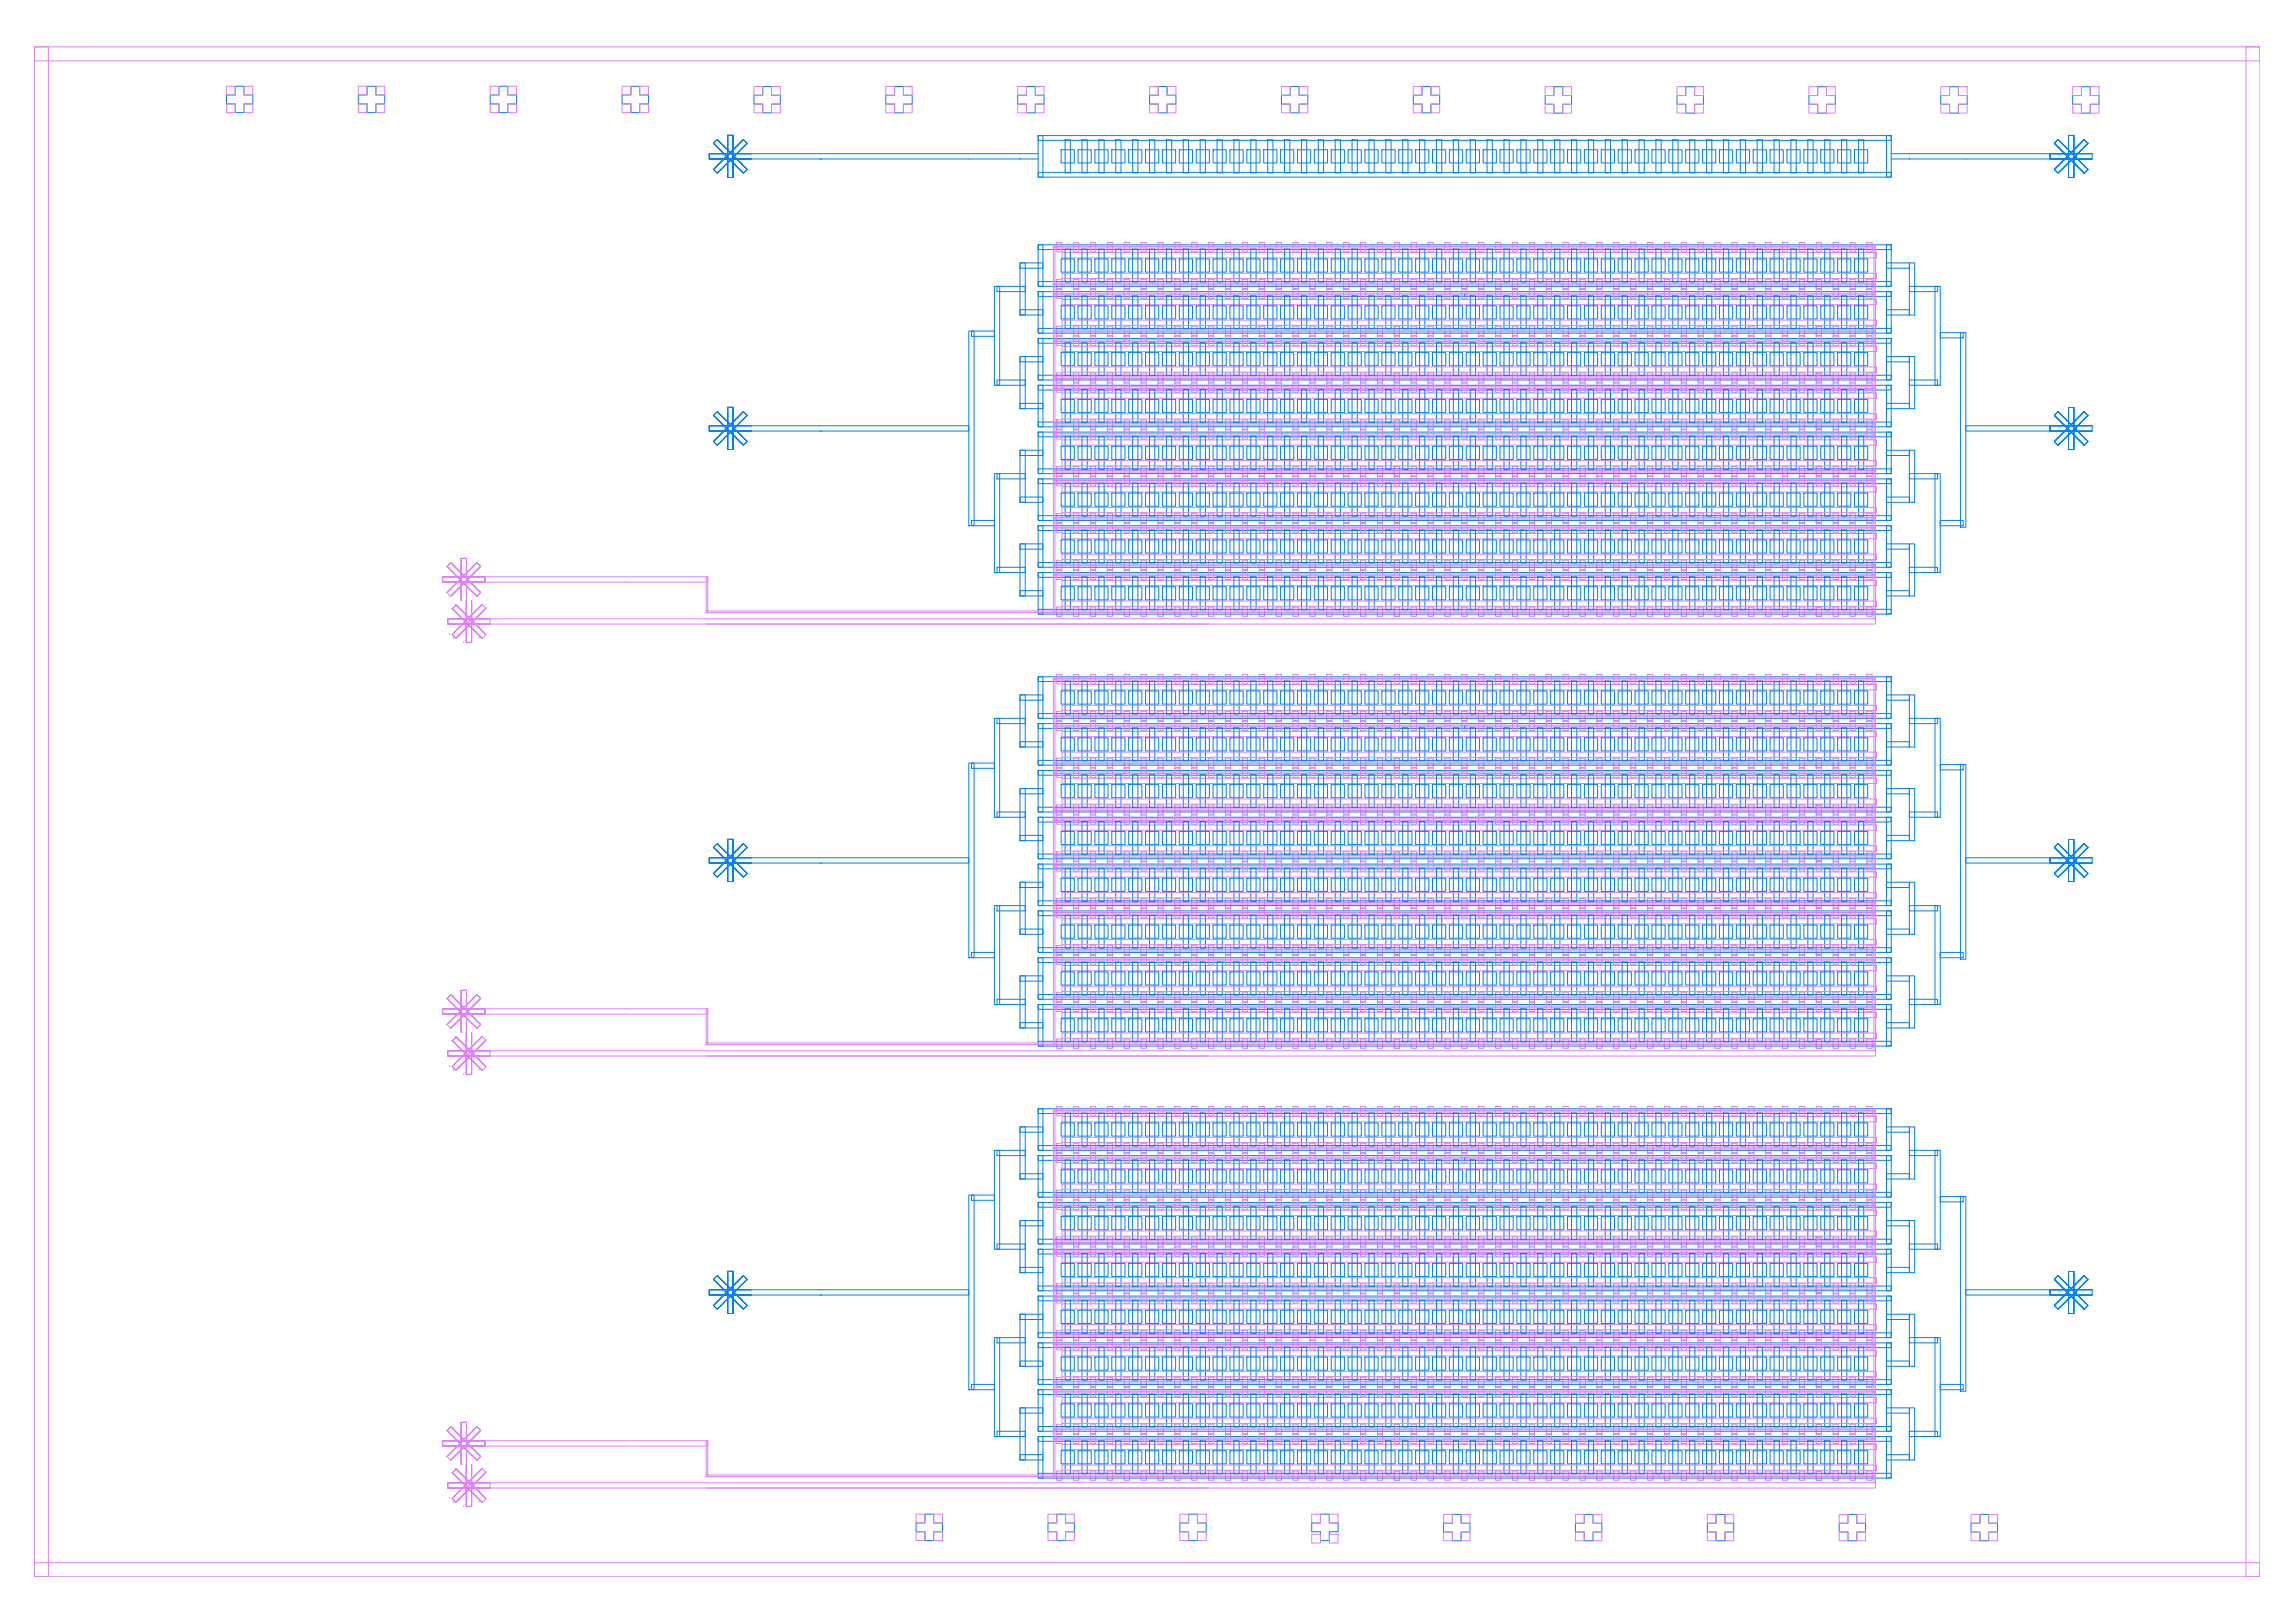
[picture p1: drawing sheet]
<svg xmlns="http://www.w3.org/2000/svg" width="1189mm" height="841mm" viewBox="0 0 1189 841" stroke-linecap="round" stroke-linejoin="round" font-family="sans-serif">
<!-- layer: FLOW -->
<g fill="none" stroke="#007fff" stroke-width=".52">
<path d="M117 49h5v-4h4v4h5v5h-5v4h-4v-4h-5zM186 49h4v-4h5v4h4v5h-4v4h-5v-4h-4zM254 49h5v-4h4v4h5v5h-5v4h-4v-4h-5zM322 49h5v-4h4v4h5v5h-5v4h-4v-4h-5zM391 49h4v-4h5v4h4v5h-4v4h-5v-4h-4zM459 49h5v-4h4v4h5v5h-5v4h-4v-4h-5zM527 49h5v-4h5v4h4v5h-4v4h-5v-4h-5zM596 49h4v-4h5v4h4v5h-4v4h-5v-4h-4zM664 49h5v-4h4v4h5v5h-5v4h-4v-4h-5zM732 49h5v-4h5v4h4v5h-4v4h-5v-4h-5zM805 45h5v4h4v5h-4v5h-5v-5h-4v-5h4zM869 49h5v-4h4v4h5v5h-5v5h-4v-5h-5z"/>
<path d="M942 45h5v4h4v5h-4v5h-5v-5h-5v-5h5zM1006 49h4v-4h5v4h4v5h-4v5h-5v-5h-4zM1079 45h4v4h5v5h-5v5h-4v-5h-5v-5h5zM368 80h21h-21M370 74l2-2zM370 74l15 16zM372 72l15 16zM372 72l15 16-15-16M377 70h3zM377 70v22zM380 70v22zM380 70v22v-22"/>
<path d="M385 72l2 2zM385 72l-15 16zM387 74l-15 16zM387 74l-15 16 15-16M538 70h442v3h-442zM538 70h2v22h-2zM538 80h-170v2h58M550 78h7v6h-7zM552 72h3v18h-3zM559 78h7v6h-7zM561 72h2v18h-2zM567 78h7v6h-7z"/>
<path d="M569 72h3v18h-3zM576 78h7v6h-7zM578 72h3v18h-3zM585 78h7v6h-7zM587 72h3v18h-3zM594 78h7v6h-7zM596 72h2v18h-2zM602 78h7v6h-7zM604 72h3v18h-3zM611 78h7v6h-7zM613 72h3v18h-3zM620 78h7v6h-7z"/>
<path d="M622 72h3v18h-3zM629 78h7v6h-7zM631 72h2v18h-2zM637 78h7v6h-7zM639 72h3v18h-3zM646 78h7v6h-7zM648 72h3v18h-3zM655 78h7v6h-7zM657 72h3v18h-3zM664 78h6v6h-6zM666 72h2v18h-2zM672 78h7v6h-7z"/>
<path d="M674 72h3v18h-3zM681 78h7v6h-7zM683 72h3v18h-3zM690 78h7v6h-7zM692 72h3v18h-3zM699 78h6v6h-6zM701 72h2v18h-2zM707 78h7v6h-7zM709 72h3v18h-3zM716 78h7v6h-7zM718 72h3v18h-3zM725 78h7v6h-7z"/>
<path d="M727 72h3v18h-3zM734 78h6v6h-6zM736 72h2v18h-2zM742 78h7v6h-7zM744 72h3v18h-3zM751 78h7v6h-7zM753 72h3v18h-3zM760 78h7v6h-7zM762 72h3v18h-3zM769 78h6v6h-6zM771 72h2v18h-2zM777 78h7v6h-7z"/>
<path d="M779 72h3v18h-3zM786 78h7v6h-7zM788 72h3v18h-3zM795 78h7v6h-7zM797 72h3v18h-3zM804 78h6v6h-6zM806 72h2v18h-2zM812 78h7v6h-7zM814 72h3v18h-3zM821 78h7v6h-7zM823 72h3v18h-3zM830 78h7v6h-7z"/>
<path d="M832 72h3v18h-3zM839 78h6v6h-6zM841 72h2v18h-2zM847 78h7v6h-7zM849 72h3v18h-3zM856 78h7v6h-7zM858 72h3v18h-3zM865 78h7v6h-7zM867 72h3v18h-3zM874 78h6v6h-6zM876 72h2v18h-2zM882 78h7v6h-7z"/>
<path d="M884 72h3v18h-3zM891 78h7v6h-7zM893 72h3v18h-3zM900 78h7v6h-7zM902 72h3v18h-3zM909 78h6v6h-6zM911 72h2v18h-2zM917 78h7v6h-7zM919 72h3v18h-3zM926 78h7v6h-7zM928 72h3v18h-3zM935 78h7v6h-7z"/>
<path d="M937 72h3v18h-3zM944 78h6v6h-6zM946 72h2v18h-2zM952 78h7v6h-7zM954 72h3v18h-3zM961 78h7v6h-7zM963 72h3v18h-3zM978 70h2v22h-2zM980 80h96v2h-96M1062 80v2zM1062 80h22zM1065 74l15 16z"/>
<path d="M1067 72l-2 2zM1067 72l15 16zM1067 72l15 16-15-16M1072 70h3h-3M1072 70v22zM1075 70v22v-22M1080 72l2 2-2-2M1080 72l-15 16zM1082 74h.1M1082 74l-15 16 15-16M1084 80v3M368 82v-2v2"/>
<path d="M370 88l15-16-15 16M370 88l2 2zM377 92v-22v22M377 92h3zM385 90l-15-16 15 16M385 90l2-2zM389 82h-21h21M425 82h113M529 82h.1M538 89h442v3h-442zM990 82h.1M1065 88l15-16-15 16"/>
<path d="M1065 88l2 2zM1072 92v-22v22M1072 92h3zM1080 90l-15-16 15 16M1082 88l-2 2 2-2M1084 82h-22h22M529 136h11v3h-11zM529 136h2v27h-2zM538 127h442v2h-442zM538 127h2v21h-2zM550 134h7v7h-7zM552 129h3v17h-3z"/>
<path d="M559 134h7v7h-7zM561 129h2v17h-2zM567 134h7v7h-7zM569 129h3v17h-3zM576 134h7v7h-7zM578 129h3v17h-3zM585 134h7v7h-7zM587 129h3v17h-3zM594 134h7v7h-7zM596 129h2v17h-2zM602 134h7v7h-7zM604 129h3v17h-3z"/>
<path d="M611 134h7v7h-7zM613 129h3v17h-3zM620 134h7v7h-7zM622 129h3v17h-3zM629 134h7v7h-7zM631 129h2v17h-2zM637 134h7v7h-7zM639 129h3v17h-3zM646 134h7v7h-7zM648 129h3v17h-3zM655 134h7v7h-7zM657 129h3v17h-3z"/>
<path d="M664 134h6v7h-6zM666 129h2v17h-2zM672 134h7v7h-7zM674 129h3v17h-3zM681 134h7v7h-7zM683 129h3v17h-3zM690 134h7v7h-7zM692 129h3v17h-3zM699 134h6v7h-6zM701 129h2v17h-2zM707 134h7v7h-7zM709 129h3v17h-3z"/>
<path d="M716 134h7v7h-7zM718 129h3v17h-3zM725 134h7v7h-7zM727 129h3v17h-3zM734 134h6v7h-6zM736 129h2v17h-2zM742 134h7v7h-7zM744 129h3v17h-3zM751 134h7v7h-7zM753 129h3v17h-3zM760 134h7v7h-7zM762 129h3v17h-3z"/>
<path d="M769 134h6v7h-6zM771 129h2v17h-2zM777 134h7v7h-7zM779 129h3v17h-3zM786 134h7v7h-7zM788 129h3v17h-3zM795 134h7v7h-7zM797 129h3v17h-3zM804 134h6v7h-6zM806 129h2v17h-2zM812 134h7v7h-7zM814 129h3v17h-3z"/>
<path d="M821 134h7v7h-7zM823 129h3v17h-3zM830 134h7v7h-7zM832 129h3v17h-3zM839 134h6v7h-6zM841 129h2v17h-2zM847 134h7v7h-7zM849 129h3v17h-3zM856 134h7v7h-7zM858 129h3v17h-3zM865 134h7v7h-7zM867 129h3v17h-3z"/>
<path d="M874 134h6v7h-6zM876 129h2v17h-2zM882 134h7v7h-7zM884 129h3v17h-3zM891 134h7v7h-7zM893 129h3v17h-3zM900 134h7v7h-7zM902 129h3v17h-3zM902 129h.1M909 134h6v7h-6zM911 129h2v17h-2zM911 129h.1"/>
<path d="M917 134h7v7h-7zM919 129h3v17h-3zM919 129h.1M922 129h.1M926 134h7v7h-7zM928 129h3v17h-3zM935 134h7v7h-7zM937 129h3v17h-3zM944 134h6v7h-6zM946 129h2v17h-2zM952 134h7v7h-7zM954 129h3v17h-3z"/>
<path d="M961 134h7v7h-7zM963 129h3v17h-3zM978 127h2v21h-2zM978 136h12v3h-12zM990 136h2v27h-2zM515 148h3v52h-3zM517 148h14v3h-14zM538 146h442v2h-442zM538 151h442v3h-442zM538 151h2v22h-2zM550 158h7v7h-7zM552 153h3v17h-3z"/>
<path d="M559 158h7v7h-7zM561 153h2v17h-2zM567 158h7v7h-7zM569 153h3v17h-3zM576 158h7v7h-7zM578 153h3v17h-3zM585 158h7v7h-7zM587 153h3v17h-3zM594 158h7v7h-7zM596 153h2v17h-2zM602 158h7v7h-7zM604 153h3v17h-3z"/>
<path d="M611 158h7v7h-7zM613 153h3v17h-3zM620 158h7v7h-7zM622 153h3v17h-3zM629 158h7v7h-7zM631 153h2v17h-2zM637 158h7v7h-7zM639 153h3v17h-3zM646 158h7v7h-7zM648 153h3v17h-3zM655 158h7v7h-7zM657 153h3v17h-3z"/>
<path d="M664 158h6v7h-6zM666 153h2v17h-2zM672 158h7v7h-7zM674 153h3v17h-3zM681 158h7v7h-7zM683 153h3v17h-3zM690 158h7v7h-7zM692 153h3v17h-3zM699 158h6v7h-6zM701 153h2v17h-2zM707 158h7v7h-7zM709 153h3v17h-3z"/>
<path d="M716 158h7v7h-7zM718 153h3v17h-3zM725 158h7v7h-7zM727 153h3v17h-3zM734 158h6v7h-6zM736 153h2v17h-2zM742 158h7v7h-7zM744 153h3v17h-3zM751 158h7v7h-7zM753 153h3v17h-3zM759 152v2M760 158h7v7h-7z"/>
<path d="M762 153h3v17h-3zM769 158h6v7h-6zM771 153h2v17h-2zM777 158h7v7h-7zM779 153h3v17h-3zM786 158h7v7h-7zM788 153h3v17h-3zM795 158h7v7h-7zM797 153h3v17h-3zM804 158h6v7h-6zM806 153h2v17h-2zM812 158h7v7h-7z"/>
<path d="M814 153h3v17h-3zM821 158h7v7h-7zM823 153h3v17h-3zM830 158h7v7h-7zM832 153h3v17h-3zM839 158h6v7h-6zM841 153h2v17h-2zM847 158h7v7h-7zM849 153h3v17h-3zM856 158h7v7h-7zM858 153h3v17h-3zM865 158h7v7h-7z"/>
<path d="M867 153h3v17h-3zM874 158h6v7h-6zM876 153h2v17h-2zM882 158h7v7h-7zM884 153h3v17h-3zM891 158h7v7h-7zM893 153h3v17h-3zM900 158h7v7h-7zM902 153h3v17h-3zM909 158h6v7h-6zM911 153h2v17h-2zM917 158h7v7h-7z"/>
<path d="M919 153h3v17h-3zM926 158h7v7h-7zM928 153h3v17h-3zM935 158h7v7h-7zM937 153h3v17h-3zM944 158h6v7h-6zM946 153h2v17h-2zM952 158h7v7h-7zM954 153h3v17h-3zM961 158h7v7h-7zM963 153h3v17h-3zM978 151h2v22h-2z"/>
<path d="M990 148h14v3h-14zM1003 148h3v52h-3zM502 172h3v100h-3zM503 172h12v2h-12zM529 161h11v2h-11zM538 170h442v3h-442zM538 175h442v3h-442zM538 175h2v22h-2zM552 178h3v17h-3zM561 178h2v17h-2zM569 178h3v17h-3zM578 178h3v17h-3z"/>
<path d="M587 178h3v17h-3zM596 178h2v17h-2zM604 178h3v17h-3zM613 178h3v17h-3zM622 178h3v17h-3zM631 178h2v17h-2zM639 178h3v17h-3zM648 178h3v17h-3zM657 178h3v17h-3zM666 178h2v17h-2zM674 178h3v17h-3zM683 178h3v17h-3z"/>
<path d="M692 178h3v17h-3zM701 178h2v17h-2zM709 178h3v17h-3zM718 178h3v17h-3zM727 178h3v17h-3zM736 178h2v17h-2zM744 178h3v17h-3zM753 178h3v17h-3zM762 178h3v17h-3zM771 178h2v17h-2zM779 178h3v17h-3zM788 178h3v17h-3z"/>
<path d="M797 178h3v17h-3zM806 178h2v17h-2zM814 178h3v17h-3zM823 178h3v17h-3zM832 178h3v17h-3zM841 178h2v17h-2zM849 178h3v17h-3zM858 178h3v17h-3zM867 178h3v17h-3zM876 178h2v17h-2zM884 178h3v17h-3zM893 178h3v17h-3z"/>
<path d="M902 178h3v17h-3zM911 178h2v17h-2zM919 178h3v17h-3zM928 178h3v17h-3zM937 178h3v17h-3zM946 178h2v17h-2zM954 178h3v17h-3zM963 178h3v17h-3zM978 161h12v2h-12zM978 175h2v22h-2zM1006 172h11v3h-11zM1016 172h3v101h-3z"/>
<path d="M517 197h14v3h-14zM529 185h11v3h-11zM529 185h2v27h-2zM538 194h442v3h-442zM538 200h442v2h-442zM538 200h2v21h-2zM550 183h7v7h-7zM559 183h7v7h-7zM567 183h7v7h-7zM576 183h7v7h-7zM585 183h7v7h-7zM594 183h7v7h-7z"/>
<path d="M602 183h7v7h-7zM611 183h7v7h-7zM620 183h7v7h-7zM629 183h7v7h-7zM637 183h7v7h-7zM646 183h7v7h-7zM655 183h7v7h-7zM664 183h6v7h-6zM672 183h7v7h-7zM681 183h7v7h-7zM690 183h7v7h-7zM699 183h6v7h-6z"/>
<path d="M707 183h7v7h-7zM716 183h7v7h-7zM725 183h7v7h-7zM734 183h6v7h-6zM742 183h7v7h-7zM751 183h7v7h-7zM760 183h7v7h-7zM769 183h6v7h-6zM777 183h7v7h-7zM786 183h7v7h-7zM795 183h7v7h-7zM804 183h6v7h-6z"/>
<path d="M812 183h7v7h-7zM821 183h7v7h-7zM830 183h7v7h-7zM839 183h6v7h-6zM847 183h7v7h-7zM856 183h7v7h-7zM865 183h7v7h-7zM874 183h6v7h-6zM882 183h7v7h-7zM891 183h7v7h-7zM900 183h7v7h-7zM909 183h6v7h-6z"/>
<path d="M917 183h7v7h-7zM926 183h7v7h-7zM935 183h7v7h-7zM944 183h6v7h-6zM952 183h7v7h-7zM961 183h7v7h-7zM978 185h12v3h-12zM978 200h2v21h-2zM990 185h2v27h-2zM990 197h14v3h-14zM370 215l2-2zM370 215l15 16z"/>
<path d="M372 213l15 16zM372 213l15 16-15-16M377 211h3zM377 211v22zM380 211v22zM380 211v22v-22M385 213l2 2zM387 215l-15 16zM387 215l-15 16 15-16M529 209h11v3h-11zM538 219h442v2h-442zM550 207h7v7h-7z"/>
<path d="M552 202h3v17h-3zM559 207h7v7h-7zM561 202h2v17h-2zM567 207h7v7h-7zM569 202h3v17h-3zM576 207h7v7h-7zM578 202h3v17h-3zM585 207h7v7h-7zM587 202h3v17h-3zM594 207h7v7h-7zM596 202h2v17h-2zM602 207h7v7h-7z"/>
<path d="M604 202h3v17h-3zM611 207h7v7h-7zM613 202h3v17h-3zM620 207h7v7h-7zM622 202h3v17h-3zM629 207h7v7h-7zM631 202h2v17h-2zM637 207h7v7h-7zM639 202h3v17h-3zM646 207h7v7h-7zM648 202h3v17h-3zM655 207h7v7h-7z"/>
<path d="M657 202h3v17h-3zM664 207h6v7h-6zM666 202h2v17h-2zM672 207h7v7h-7zM674 202h3v17h-3zM681 207h7v7h-7zM683 202h3v17h-3zM690 207h7v7h-7zM692 202h3v17h-3zM699 207h6v7h-6zM701 202h2v17h-2zM707 207h7v7h-7z"/>
<path d="M709 202h3v17h-3zM716 207h7v7h-7zM718 202h3v17h-3zM725 207h7v7h-7zM727 202h3v17h-3zM734 207h6v7h-6zM736 202h2v17h-2zM742 207h7v7h-7zM744 202h3v17h-3zM751 207h7v7h-7zM753 202h3v17h-3zM760 207h7v7h-7z"/>
<path d="M762 202h3v17h-3zM769 207h6v7h-6zM771 202h2v17h-2zM777 207h7v7h-7zM779 202h3v17h-3zM786 207h7v7h-7zM788 202h3v17h-3zM795 207h7v7h-7zM797 202h3v17h-3zM804 207h6v7h-6zM806 202h2v17h-2zM812 207h7v7h-7z"/>
<path d="M814 202h3v17h-3zM821 207h7v7h-7zM823 202h3v17h-3zM830 207h7v7h-7zM832 202h3v17h-3zM839 207h6v7h-6zM841 202h2v17h-2zM847 207h7v7h-7zM849 202h3v17h-3zM856 207h7v7h-7zM858 202h3v17h-3zM865 207h7v7h-7z"/>
<path d="M867 202h3v17h-3zM874 207h6v7h-6zM876 202h2v17h-2zM882 207h7v7h-7zM884 202h3v17h-3zM891 207h7v7h-7zM893 202h3v17h-3zM900 207h7v7h-7zM902 202h3v17h-3zM909 207h6v7h-6zM911 202h2v17h-2zM917 207h7v7h-7z"/>
<path d="M919 202h3v17h-3zM926 207h7v7h-7zM928 202h3v17h-3zM935 207h7v7h-7zM937 202h3v17h-3zM944 207h6v7h-6zM946 202h2v17h-2zM952 207h7v7h-7zM954 202h3v17h-3zM961 207h7v7h-7zM963 202h3v17h-3zM978 209h12v3h-12z"/>
<path d="M1065 215l15 16zM1067 213l-2 2zM1067 213l15 16zM1067 213l15 16-15-16M1072 211h3h-3M1072 211v22zM1075 211v22v-22M1080 213l2 2-2-2M1082 215h.1M1082 215l-15 16 15-16M368 223v-2v2M368 221h21h-21"/>
<path d="M370 229l15-16-15 16M370 229l2 2zM370 229l15-16zM377 233v-22v22M377 233h3zM385 231l-15-16 15 16M387 229l-2 2zM389 223h-21h21M425 223h77v-2h-134v2h58M529 233h2v27h-2zM529 233h11v3h-11zM538 224h442v2h-442z"/>
<path d="M538 224h2v21h-2zM550 231h7v7h-7zM552 226h3v17h-3zM559 231h7v7h-7zM561 226h2v17h-2zM567 231h7v7h-7zM569 226h3v17h-3zM576 231h7v7h-7zM578 226h3v17h-3zM585 231h7v7h-7zM587 226h3v17h-3zM594 231h7v7h-7z"/>
<path d="M596 226h2v17h-2zM602 231h7v7h-7zM604 226h3v17h-3zM611 231h7v7h-7zM613 226h3v17h-3zM620 231h7v7h-7zM622 226h3v17h-3zM629 231h7v7h-7zM631 226h2v17h-2zM637 231h7v7h-7zM639 226h3v17h-3zM646 231h7v7h-7z"/>
<path d="M648 226h3v17h-3zM655 231h7v7h-7zM657 226h3v17h-3zM664 231h6v7h-6zM666 226h2v17h-2zM672 231h7v7h-7zM674 226h3v17h-3zM681 231h7v7h-7zM683 226h3v17h-3zM690 231h7v7h-7zM692 226h3v17h-3zM699 231h6v7h-6z"/>
<path d="M701 226h2v17h-2zM707 231h7v7h-7zM709 226h3v17h-3zM716 231h7v7h-7zM718 226h3v17h-3zM725 231h7v7h-7zM727 226h3v17h-3zM734 231h6v7h-6zM736 226h2v17h-2zM742 231h7v7h-7zM744 226h3v17h-3zM751 231h7v7h-7z"/>
<path d="M753 226h3v17h-3zM760 231h7v7h-7zM762 226h3v17h-3zM769 231h6v7h-6zM771 226h2v17h-2zM777 231h7v7h-7zM779 226h3v17h-3zM786 231h7v7h-7zM788 226h3v17h-3zM795 231h7v7h-7zM797 226h3v17h-3zM804 231h6v7h-6z"/>
<path d="M806 226h2v17h-2zM812 231h7v7h-7zM814 226h3v17h-3zM821 231h7v7h-7zM823 226h3v17h-3zM830 231h7v7h-7zM832 226h3v17h-3zM839 231h6v7h-6zM841 226h2v17h-2zM847 231h7v7h-7zM849 226h3v17h-3zM856 231h7v7h-7z"/>
<path d="M858 226h3v17h-3zM865 231h7v7h-7zM867 226h3v17h-3zM874 231h6v7h-6zM876 226h2v17h-2zM882 231h7v7h-7zM884 226h3v17h-3zM891 231h7v7h-7zM893 226h3v17h-3zM900 231h7v7h-7zM902 226h3v17h-3zM909 231h6v7h-6z"/>
<path d="M911 226h2v17h-2zM917 231h7v7h-7zM919 226h3v17h-3zM926 231h7v7h-7zM928 226h3v17h-3zM935 231h7v7h-7zM937 226h3v17h-3zM944 231h6v7h-6zM946 226h2v17h-2zM952 231h7v7h-7zM954 226h3v17h-3zM961 231h7v7h-7z"/>
<path d="M963 226h3v17h-3zM978 224h2v21h-2zM978 233h12v3h-12zM990 233h2v27h-2zM1019 221h57v2h-57zM1062 221v2zM1062 221h22zM1065 229l15-16-15 16M1065 229l2 2zM1065 229l15-16zM1072 233v-22v22M1072 233h3z"/>
<path d="M1080 231l-15-16 15 16M1082 229l-2 2 2-2M1084 221v2M1084 223h-22h22M515 245h3v52h-3zM517 245h14v3h-14zM529 258h11v2h-11zM538 243h442v2h-442zM538 248h442v3h-442zM538 248h2v22h-2zM550 256h7v6h-7zM552 250h3v18h-3z"/>
<path d="M559 256h7v6h-7zM561 250h2v18h-2zM567 256h7v6h-7zM569 250h3v18h-3zM576 256h7v6h-7zM578 250h3v18h-3zM585 256h7v6h-7zM587 250h3v18h-3zM594 256h7v6h-7zM596 250h2v18h-2zM602 256h7v6h-7zM604 250h3v18h-3z"/>
<path d="M611 256h7v6h-7zM613 250h3v18h-3zM620 256h7v6h-7zM622 250h3v18h-3zM629 256h7v6h-7zM631 250h2v18h-2zM637 256h7v6h-7zM639 250h3v18h-3zM646 256h7v6h-7zM648 250h3v18h-3zM655 256h7v6h-7zM657 250h3v18h-3z"/>
<path d="M664 256h6v6h-6zM666 250h2v18h-2zM672 256h7v6h-7zM674 250h3v18h-3zM681 256h7v6h-7zM683 250h3v18h-3zM690 256h7v6h-7zM692 250h3v18h-3zM699 256h6v6h-6zM701 250h2v18h-2zM707 256h7v6h-7zM709 250h3v18h-3z"/>
<path d="M716 256h7v6h-7zM718 250h3v18h-3zM725 256h7v6h-7zM727 250h3v18h-3zM734 256h6v6h-6zM736 250h2v18h-2zM742 256h7v6h-7zM744 250h3v18h-3zM751 256h7v6h-7zM753 250h3v18h-3zM760 256h7v6h-7zM762 250h3v18h-3z"/>
<path d="M769 256h6v6h-6zM771 250h2v18h-2zM777 256h7v6h-7zM779 250h3v18h-3zM786 256h7v6h-7zM788 250h3v18h-3zM795 256h7v6h-7zM797 250h3v18h-3zM804 256h6v6h-6zM806 250h2v18h-2zM812 256h7v6h-7zM814 250h3v18h-3z"/>
<path d="M821 256h7v6h-7zM823 250h3v18h-3zM830 256h7v6h-7zM832 250h3v18h-3zM839 256h6v6h-6zM841 250h2v18h-2zM847 256h7v6h-7zM849 250h3v18h-3zM856 256h7v6h-7zM858 250h3v18h-3zM865 256h7v6h-7zM867 250h3v18h-3z"/>
<path d="M874 256h6v6h-6zM876 250h2v18h-2zM882 256h7v6h-7zM884 250h3v18h-3zM891 256h7v6h-7zM893 250h3v18h-3zM900 256h7v6h-7zM902 250h3v18h-3zM909 256h6v6h-6zM911 250h2v18h-2zM917 256h7v6h-7zM919 250h3v18h-3z"/>
<path d="M926 256h7v6h-7zM928 250h3v18h-3zM935 256h7v6h-7zM937 250h3v18h-3zM944 256h6v6h-6zM946 250h2v18h-2zM952 256h7v6h-7zM954 250h3v18h-3zM961 256h7v6h-7zM963 250h3v18h-3zM978 248h2v22h-2zM978 258h12v2h-12z"/>
<path d="M990 245h14v3h-14zM1003 245h3v52h-3zM503 270h12v2h-12zM538 267h442v3h-442zM538 272h442v3h-442zM538 272h2v22h-2zM550 280h7v7h-7zM552 275h3v17h-3zM559 280h7v7h-7zM561 275h2v17h-2zM567 280h7v7h-7zM569 275h3v17h-3z"/>
<path d="M576 280h7v7h-7zM578 275h3v17h-3zM585 280h7v7h-7zM587 275h3v17h-3zM594 280h7v7h-7zM596 275h2v17h-2zM602 280h7v7h-7zM604 275h3v17h-3zM611 280h7v7h-7zM613 275h3v17h-3zM620 280h7v7h-7zM622 275h3v17h-3z"/>
<path d="M629 280h7v7h-7zM631 275h2v17h-2zM637 280h7v7h-7zM639 275h3v17h-3zM646 280h7v7h-7zM648 275h3v17h-3zM655 280h7v7h-7zM657 275h3v17h-3zM664 280h6v7h-6zM666 275h2v17h-2zM672 280h7v7h-7zM674 275h3v17h-3z"/>
<path d="M681 280h7v7h-7zM683 275h3v17h-3zM690 280h7v7h-7zM692 275h3v17h-3zM699 280h6v7h-6zM701 275h2v17h-2zM707 280h7v7h-7zM709 275h3v17h-3zM716 280h7v7h-7zM718 275h3v17h-3zM725 280h7v7h-7zM727 275h3v17h-3z"/>
<path d="M734 280h6v7h-6zM736 275h2v17h-2zM742 280h7v7h-7zM744 275h3v17h-3zM751 280h7v7h-7zM753 275h3v17h-3zM760 280h7v7h-7zM762 275h3v17h-3zM769 280h6v7h-6zM771 275h2v17h-2zM777 280h7v7h-7zM779 275h3v17h-3z"/>
<path d="M786 280h7v7h-7zM788 275h3v17h-3zM795 280h7v7h-7zM797 275h3v17h-3zM804 280h6v7h-6zM806 275h2v17h-2zM812 280h7v7h-7zM814 275h3v17h-3zM821 280h7v7h-7zM823 275h3v17h-3zM830 280h7v7h-7zM832 275h3v17h-3z"/>
<path d="M839 280h6v7h-6zM841 275h2v17h-2zM847 280h7v7h-7zM849 275h3v17h-3zM856 280h7v7h-7zM858 275h3v17h-3zM865 280h7v7h-7zM867 275h3v17h-3zM874 280h6v7h-6zM876 275h2v17h-2zM882 280h7v7h-7zM884 275h3v17h-3z"/>
<path d="M891 280h7v7h-7zM893 275h3v17h-3zM900 280h7v7h-7zM902 275h3v17h-3zM909 280h6v7h-6zM911 275h2v17h-2zM917 280h7v7h-7zM919 275h3v17h-3zM926 280h7v7h-7zM928 275h3v17h-3zM935 280h7v7h-7zM937 275h3v17h-3z"/>
<path d="M944 280h6v7h-6zM946 275h2v17h-2zM952 280h7v7h-7zM954 275h3v17h-3zM961 280h7v7h-7zM963 275h3v17h-3zM978 272h2v22h-2zM1006 270h11v2h-11zM517 294h14v3h-14zM529 282h11v3h-11zM529 282h2v27h-2zM538 291h442v3h-442z"/>
<path d="M538 297h442v2h-442zM538 297h2v21h-2zM552 299h3v17h-3zM561 299h2v17h-2zM569 299h3v17h-3zM578 299h3v17h-3zM587 299h3v17h-3zM596 299h2v17h-2zM604 299h3v17h-3zM613 299h3v17h-3zM622 299h3v17h-3zM631 299h2v17h-2z"/>
<path d="M639 299h3v17h-3zM648 299h3v17h-3zM657 299h3v17h-3zM666 299h2v17h-2zM674 299h3v17h-3zM683 299h3v17h-3zM692 299h3v17h-3zM701 299h2v17h-2zM709 299h3v17h-3zM718 299h3v17h-3zM727 299h3v17h-3zM736 299h2v17h-2z"/>
<path d="M744 299h3v17h-3zM753 299h3v17h-3zM762 299h3v17h-3zM771 299h2v17h-2zM779 299h3v17h-3zM788 299h3v17h-3zM797 299h3v17h-3zM806 299h2v17h-2zM814 299h3v17h-3zM823 299h3v17h-3zM832 299h3v17h-3zM841 299h2v17h-2z"/>
<path d="M849 299h3v17h-3zM858 299h3v17h-3zM867 299h3v17h-3zM876 299h2v17h-2zM884 299h3v17h-3zM893 299h3v17h-3zM902 299h3v17h-3zM911 299h2v17h-2zM919 299h3v17h-3zM919 299h.1M922 299h.1M928 299h3v17h-3z"/>
<path d="M928 299h.1M931 299h.1M937 299h3v17h-3zM937 299h.1M940 299h.1M946 299h2v17h-2zM946 299h.1M948 299h.1M954 299h3v17h-3zM954 299h.1M957 299h.1M963 299h3v17h-3z"/>
<path d="M963 299h.1M966 299h.1M978 282h12v3h-12zM978 297h2v21h-2zM990 282h2v27h-2zM990 294h14v3h-14zM529 306h11v3h-11zM538 316h442v2h-442zM550 304h7v7h-7zM559 304h7v7h-7zM567 304h7v7h-7zM576 304h7v7h-7z"/>
<path d="M585 304h7v7h-7zM594 304h7v7h-7zM602 304h7v7h-7zM611 304h7v7h-7zM620 304h7v7h-7zM629 304h7v7h-7zM637 304h7v7h-7zM646 304h7v7h-7zM655 304h7v7h-7zM664 304h6v7h-6zM672 304h7v7h-7zM681 304h7v7h-7z"/>
<path d="M690 304h7v7h-7zM699 304h6v7h-6zM707 304h7v7h-7zM716 304h7v7h-7zM725 304h7v7h-7zM734 304h6v7h-6zM742 304h7v7h-7zM751 304h7v7h-7zM760 304h7v7h-7zM769 304h6v7h-6zM777 304h7v7h-7zM786 304h7v7h-7z"/>
<path d="M795 304h7v7h-7zM804 304h6v7h-6zM812 304h7v7h-7zM821 304h7v7h-7zM830 304h7v7h-7zM839 304h6v7h-6zM847 304h7v7h-7zM856 304h7v7h-7zM865 304h7v7h-7zM874 304h6v7h-6zM882 304h7v7h-7zM891 304h7v7h-7z"/>
<path d="M900 304h7v7h-7zM909 304h6v7h-6zM917 304h7v7h-7zM926 304h7v7h-7zM935 304h7v7h-7zM944 304h6v7h-6zM952 304h7v7h-7zM961 304h7v7h-7zM978 306h12v3h-12zM538 351h442v2h-442zM538 351h2v21h-2zM550 358h7v7h-7z"/>
<path d="M552 353h3v17h-3zM559 358h7v7h-7zM561 353h2v17h-2zM567 358h7v7h-7zM569 353h3v17h-3zM576 358h7v7h-7zM578 353h3v17h-3zM585 358h7v7h-7zM587 353h3v17h-3zM594 358h7v7h-7zM596 353h2v17h-2zM602 358h7v7h-7z"/>
<path d="M604 353h3v17h-3zM611 358h7v7h-7zM613 353h3v17h-3zM620 358h7v7h-7zM622 353h3v17h-3zM629 358h7v7h-7zM631 353h2v17h-2zM637 358h7v7h-7zM639 353h3v17h-3zM646 358h7v7h-7zM648 353h3v17h-3zM655 358h7v7h-7z"/>
<path d="M657 353h3v17h-3zM664 358h6v7h-6zM666 353h2v17h-2zM672 358h7v7h-7zM674 353h3v17h-3zM681 358h7v7h-7zM683 353h3v17h-3zM690 358h7v7h-7zM692 353h3v17h-3zM699 358h6v7h-6zM701 353h2v17h-2zM707 358h7v7h-7z"/>
<path d="M709 353h3v17h-3zM716 358h7v7h-7zM718 353h3v17h-3zM725 358h7v7h-7zM727 353h3v17h-3zM734 358h6v7h-6zM736 353h2v17h-2zM742 358h7v7h-7zM744 353h3v17h-3zM751 358h7v7h-7zM753 353h3v17h-3zM760 358h7v7h-7z"/>
<path d="M762 353h3v17h-3zM769 358h6v7h-6zM771 353h2v17h-2zM777 358h7v7h-7zM779 353h3v17h-3zM786 358h7v7h-7zM788 353h3v17h-3zM795 358h7v7h-7zM797 353h3v17h-3zM804 358h6v7h-6zM806 353h2v17h-2zM812 358h7v7h-7z"/>
<path d="M814 353h3v17h-3zM821 358h7v7h-7zM823 353h3v17h-3zM830 358h7v7h-7zM832 353h3v17h-3zM839 358h6v7h-6zM841 353h2v17h-2zM847 358h7v7h-7zM849 353h3v17h-3zM856 358h7v7h-7zM858 353h3v17h-3zM865 358h7v7h-7z"/>
<path d="M867 353h3v17h-3zM874 358h6v7h-6zM876 353h2v17h-2zM882 358h7v7h-7zM884 353h3v17h-3zM891 358h7v7h-7zM893 353h3v17h-3zM900 358h7v7h-7zM902 353h3v17h-3zM902 353h.1M909 358h6v7h-6zM911 353h2v17h-2z"/>
<path d="M911 353h.1M917 358h7v7h-7zM919 353h3v17h-3zM919 353h.1M922 353h.1M926 358h7v7h-7zM928 353h3v17h-3zM935 358h7v7h-7zM937 353h3v17h-3zM944 358h6v7h-6zM946 353h2v17h-2zM952 358h7v7h-7z"/>
<path d="M954 353h3v17h-3zM961 358h7v7h-7zM963 353h3v17h-3zM978 351h2v21h-2zM515 372h3v51h-3zM517 372h14v3h-14zM529 360h11v3h-11zM529 360h2v27h-2zM538 370h442v2h-442zM538 375h442v2h-442zM538 375h2v21h-2zM552 377h3v17h-3z"/>
<path d="M561 377h2v17h-2zM569 377h3v17h-3zM578 377h3v17h-3zM587 377h3v17h-3zM596 377h2v17h-2zM604 377h3v17h-3zM613 377h3v17h-3zM622 377h3v17h-3zM631 377h2v17h-2zM639 377h3v17h-3zM648 377h3v17h-3zM657 377h3v17h-3z"/>
<path d="M666 377h2v17h-2zM674 377h3v17h-3zM683 377h3v17h-3zM692 377h3v17h-3zM701 377h2v17h-2zM709 377h3v17h-3zM718 377h3v17h-3zM727 377h3v17h-3zM736 377h2v17h-2zM744 377h3v17h-3zM753 377h3v17h-3zM759 376v2"/>
<path d="M762 377h3v17h-3zM771 377h2v17h-2zM779 377h3v17h-3zM788 377h3v17h-3zM797 377h3v17h-3zM806 377h2v17h-2zM814 377h3v17h-3zM823 377h3v17h-3zM832 377h3v17h-3zM841 377h2v17h-2zM849 377h3v17h-3zM858 377h3v17h-3z"/>
<path d="M867 377h3v17h-3zM876 377h2v17h-2zM884 377h3v17h-3zM893 377h3v17h-3zM902 377h3v17h-3zM911 377h2v17h-2zM919 377h3v17h-3zM928 377h3v17h-3zM937 377h3v17h-3zM946 377h2v17h-2zM954 377h3v17h-3zM963 377h3v17h-3z"/>
<path d="M978 360h12v3h-12zM978 375h2v21h-2zM990 360h2v27h-2zM990 372h14v3h-14zM1003 372h3v51h-3zM502 395h3v101h-3zM503 395h12v3h-12zM529 384h11v3h-11zM538 394h442v2h-442zM538 399h442v3h-442zM538 399h2v22h-2zM550 382h7v7h-7z"/>
<path d="M559 382h7v7h-7zM567 382h7v7h-7zM576 382h7v7h-7zM585 382h7v7h-7zM594 382h7v7h-7zM602 382h7v7h-7zM611 382h7v7h-7zM620 382h7v7h-7zM629 382h7v7h-7zM637 382h7v7h-7zM646 382h7v7h-7zM655 382h7v7h-7z"/>
<path d="M664 382h6v7h-6zM672 382h7v7h-7zM681 382h7v7h-7zM690 382h7v7h-7zM699 382h6v7h-6zM707 382h7v7h-7zM716 382h7v7h-7zM725 382h7v7h-7zM734 382h6v7h-6zM742 382h7v7h-7zM751 382h7v7h-7zM760 382h7v7h-7z"/>
<path d="M769 382h6v7h-6zM777 382h7v7h-7zM786 382h7v7h-7zM795 382h7v7h-7zM804 382h6v7h-6zM812 382h7v7h-7zM821 382h7v7h-7zM830 382h7v7h-7zM839 382h6v7h-6zM847 382h7v7h-7zM856 382h7v7h-7zM865 382h7v7h-7z"/>
<path d="M874 382h6v7h-6zM882 382h7v7h-7zM891 382h7v7h-7zM900 382h7v7h-7zM909 382h6v7h-6zM917 382h7v7h-7zM926 382h7v7h-7zM935 382h7v7h-7zM944 382h6v7h-6zM952 382h7v7h-7zM961 382h7v7h-7zM978 384h12v3h-12z"/>
<path d="M978 399h2v22h-2zM1006 396h11v3h-11zM1016 396h3v101h-3zM529 409h11v2h-11zM529 409h2v27h-2zM538 418h442v3h-442zM550 407h7v6h-7zM552 401h3v18h-3zM559 407h7v6h-7zM561 401h2v18h-2zM567 407h7v6h-7zM569 401h3v18h-3z"/>
<path d="M576 407h7v6h-7zM578 401h3v18h-3zM585 407h7v6h-7zM587 401h3v18h-3zM594 407h7v6h-7zM596 401h2v18h-2zM602 407h7v6h-7zM604 401h3v18h-3zM611 407h7v6h-7zM613 401h3v18h-3zM620 407h7v6h-7zM622 401h3v18h-3z"/>
<path d="M629 407h7v6h-7zM631 401h2v18h-2zM637 407h7v6h-7zM639 401h3v18h-3zM646 407h7v6h-7zM648 401h3v18h-3zM655 407h7v6h-7zM657 401h3v18h-3zM664 407h6v6h-6zM666 401h2v18h-2zM672 407h7v6h-7zM674 401h3v18h-3z"/>
<path d="M681 407h7v6h-7zM683 401h3v18h-3zM690 407h7v6h-7zM692 401h3v18h-3zM699 407h6v6h-6zM701 401h2v18h-2zM707 407h7v6h-7zM709 401h3v18h-3zM716 407h7v6h-7zM718 401h3v18h-3zM725 407h7v6h-7zM727 401h3v18h-3z"/>
<path d="M734 407h6v6h-6zM736 401h2v18h-2zM742 407h7v6h-7zM744 401h3v18h-3zM751 407h7v6h-7zM753 401h3v18h-3zM760 407h7v6h-7zM762 401h3v18h-3zM769 407h6v6h-6zM771 401h2v18h-2zM777 407h7v6h-7zM779 401h3v18h-3z"/>
<path d="M786 407h7v6h-7zM788 401h3v18h-3zM795 407h7v6h-7zM797 401h3v18h-3zM804 407h6v6h-6zM806 401h2v18h-2zM812 407h7v6h-7zM814 401h3v18h-3zM821 407h7v6h-7zM823 401h3v18h-3zM830 407h7v6h-7zM832 401h3v18h-3z"/>
<path d="M839 407h6v6h-6zM841 401h2v18h-2zM847 407h7v6h-7zM849 401h3v18h-3zM856 407h7v6h-7zM858 401h3v18h-3zM865 407h7v6h-7zM867 401h3v18h-3zM874 407h6v6h-6zM876 401h2v18h-2zM882 407h7v6h-7zM884 401h3v18h-3z"/>
<path d="M891 407h7v6h-7zM893 401h3v18h-3zM900 407h7v6h-7zM902 401h3v18h-3zM909 407h6v6h-6zM911 401h2v18h-2zM917 407h7v6h-7zM919 401h3v18h-3zM926 407h7v6h-7zM928 401h3v18h-3zM935 407h7v6h-7zM937 401h3v18h-3z"/>
<path d="M944 407h6v6h-6zM946 401h2v18h-2zM952 407h7v6h-7zM954 401h3v18h-3zM961 407h7v6h-7zM963 401h3v18h-3zM978 409h12v2h-12zM990 409h2v27h-2zM370 439l2-2zM370 439l15 16zM372 437l15 16zM372 437l15 16-15-16"/>
<path d="M377 435h3zM377 435v22zM380 435v22zM380 435v22v-22M385 437l2 2zM385 437l-15 16zM387 439l-15 16zM387 439l-15 16 15-16M517 421h14v2h-14zM529 433h11v3h-11zM538 423h442v3h-442zM538 423h2v22h-2z"/>
<path d="M550 431h7v7h-7zM552 426h3v17h-3zM559 431h7v7h-7zM561 426h2v17h-2zM567 431h7v7h-7zM569 426h3v17h-3zM576 431h7v7h-7zM578 426h3v17h-3zM585 431h7v7h-7zM587 426h3v17h-3zM594 431h7v7h-7zM596 426h2v17h-2z"/>
<path d="M602 431h7v7h-7zM604 426h3v17h-3zM611 431h7v7h-7zM613 426h3v17h-3zM620 431h7v7h-7zM622 426h3v17h-3zM629 431h7v7h-7zM631 426h2v17h-2zM637 431h7v7h-7zM639 426h3v17h-3zM646 431h7v7h-7zM648 426h3v17h-3z"/>
<path d="M655 431h7v7h-7zM657 426h3v17h-3zM664 431h6v7h-6zM666 426h2v17h-2zM672 431h7v7h-7zM674 426h3v17h-3zM681 431h7v7h-7zM683 426h3v17h-3zM690 431h7v7h-7zM692 426h3v17h-3zM699 431h6v7h-6zM701 426h2v17h-2z"/>
<path d="M707 431h7v7h-7zM709 426h3v17h-3zM716 431h7v7h-7zM718 426h3v17h-3zM725 431h7v7h-7zM727 426h3v17h-3zM734 431h6v7h-6zM736 426h2v17h-2zM742 431h7v7h-7zM744 426h3v17h-3zM751 431h7v7h-7zM753 426h3v17h-3z"/>
<path d="M760 431h7v7h-7zM762 426h3v17h-3zM769 431h6v7h-6zM771 426h2v17h-2zM777 431h7v7h-7zM779 426h3v17h-3zM786 431h7v7h-7zM788 426h3v17h-3zM795 431h7v7h-7zM797 426h3v17h-3zM804 431h6v7h-6zM806 426h2v17h-2z"/>
<path d="M812 431h7v7h-7zM814 426h3v17h-3zM821 431h7v7h-7zM823 426h3v17h-3zM830 431h7v7h-7zM832 426h3v17h-3zM839 431h6v7h-6zM841 426h2v17h-2zM847 431h7v7h-7zM849 426h3v17h-3zM856 431h7v7h-7zM858 426h3v17h-3z"/>
<path d="M865 431h7v7h-7zM867 426h3v17h-3zM874 431h6v7h-6zM876 426h2v17h-2zM882 431h7v7h-7zM884 426h3v17h-3zM891 431h7v7h-7zM893 426h3v17h-3zM900 431h7v7h-7zM902 426h3v17h-3zM909 431h6v7h-6zM911 426h2v17h-2z"/>
<path d="M917 431h7v7h-7zM919 426h3v17h-3zM926 431h7v7h-7zM928 426h3v17h-3zM935 431h7v7h-7zM937 426h3v17h-3zM944 431h6v7h-6zM946 426h2v17h-2zM952 431h7v7h-7zM954 426h3v17h-3zM961 431h7v7h-7zM963 426h3v17h-3z"/>
<path d="M978 423h2v22h-2zM978 433h12v3h-12zM990 421h14v2h-14zM1065 439l15 16zM1067 437l-2 2zM1067 437l15 16zM1067 437l15 16-15-16M1072 435h3h-3M1072 435v22zM1075 435v22v-22M1080 437l2 2-2-2M1082 439h.1"/>
<path d="M1082 439l-15 16 15-16M368 447v-3v3M368 444h21h-21M370 453l15-16-15 16M370 453l2 2zM377 457v-22v22M377 457h3zM385 455l-15-16 15 16M385 455l2-2zM389 447h-21h21M425 447h77v-3h-134v3h58M529 457h2v27h-2z"/>
<path d="M529 457h11v3h-11zM538 443h442v2h-442zM538 448h442v2h-442zM538 448h2v21h-2zM550 455h7v7h-7zM552 450h3v17h-3zM559 455h7v7h-7zM561 450h2v17h-2zM567 455h7v7h-7zM569 450h3v17h-3zM576 455h7v7h-7zM578 450h3v17h-3z"/>
<path d="M585 455h7v7h-7zM587 450h3v17h-3zM594 455h7v7h-7zM596 450h2v17h-2zM602 455h7v7h-7zM604 450h3v17h-3zM611 455h7v7h-7zM613 450h3v17h-3zM620 455h7v7h-7zM622 450h3v17h-3zM629 455h7v7h-7zM631 450h2v17h-2z"/>
<path d="M637 455h7v7h-7zM639 450h3v17h-3zM646 455h7v7h-7zM648 450h3v17h-3zM655 455h7v7h-7zM657 450h3v17h-3zM664 455h6v7h-6zM666 450h2v17h-2zM672 455h7v7h-7zM674 450h3v17h-3zM681 455h7v7h-7zM683 450h3v17h-3z"/>
<path d="M690 455h7v7h-7zM692 450h3v17h-3zM699 455h6v7h-6zM701 450h2v17h-2zM707 455h7v7h-7zM709 450h3v17h-3zM716 455h7v7h-7zM718 450h3v17h-3zM725 455h7v7h-7zM727 450h3v17h-3zM734 455h6v7h-6zM736 450h2v17h-2z"/>
<path d="M742 455h7v7h-7zM744 450h3v17h-3zM751 455h7v7h-7zM753 450h3v17h-3zM760 455h7v7h-7zM762 450h3v17h-3zM769 455h6v7h-6zM771 450h2v17h-2zM777 455h7v7h-7zM779 450h3v17h-3zM786 455h7v7h-7zM788 450h3v17h-3z"/>
<path d="M795 455h7v7h-7zM797 450h3v17h-3zM804 455h6v7h-6zM806 450h2v17h-2zM812 455h7v7h-7zM814 450h3v17h-3zM821 455h7v7h-7zM823 450h3v17h-3zM830 455h7v7h-7zM832 450h3v17h-3zM839 455h6v7h-6zM841 450h2v17h-2z"/>
<path d="M847 455h7v7h-7zM849 450h3v17h-3zM856 455h7v7h-7zM858 450h3v17h-3zM865 455h7v7h-7zM867 450h3v17h-3zM874 455h6v7h-6zM876 450h2v17h-2zM882 455h7v7h-7zM884 450h3v17h-3zM891 455h7v7h-7zM893 450h3v17h-3z"/>
<path d="M900 455h7v7h-7zM902 450h3v17h-3zM909 455h6v7h-6zM911 450h2v17h-2zM917 455h7v7h-7zM919 450h3v17h-3zM926 455h7v7h-7zM928 450h3v17h-3zM935 455h7v7h-7zM937 450h3v17h-3zM944 455h6v7h-6zM946 450h2v17h-2z"/>
<path d="M952 455h7v7h-7zM954 450h3v17h-3zM961 455h7v7h-7zM963 450h3v17h-3zM978 448h2v21h-2zM978 457h12v3h-12zM990 457h2v27h-2zM1019 444h57v3h-57zM1062 445v2zM1062 445h22zM1065 453l15-16-15 16M1065 453l2 2z"/>
<path d="M1065 453l15-16zM1072 457v-22v22M1072 457h3zM1080 455l-15-16 15 16M1082 453l-2 2 2-2M1084 445v2M1084 447h-22h22M515 469h3v52h-3zM517 469h14v3h-14zM538 467h442v2h-442zM538 472h442v2h-442zM538 472h2v22h-2z"/>
<path d="M550 479h7v7h-7zM552 474h3v17h-3zM559 479h7v7h-7zM561 474h2v17h-2zM567 479h7v7h-7zM569 474h3v17h-3zM576 479h7v7h-7zM578 474h3v17h-3zM585 479h7v7h-7zM587 474h3v17h-3zM594 479h7v7h-7zM596 474h2v17h-2z"/>
<path d="M602 479h7v7h-7zM604 474h3v17h-3zM611 479h7v7h-7zM613 474h3v17h-3zM620 479h7v7h-7zM622 474h3v17h-3zM629 479h7v7h-7zM631 474h2v17h-2zM637 479h7v7h-7zM639 474h3v17h-3zM646 479h7v7h-7zM648 474h3v17h-3z"/>
<path d="M655 479h7v7h-7zM657 474h3v17h-3zM664 479h6v7h-6zM666 474h2v17h-2zM672 479h7v7h-7zM674 474h3v17h-3zM681 479h7v7h-7zM683 474h3v17h-3zM690 479h7v7h-7zM692 474h3v17h-3zM699 479h6v7h-6zM701 474h2v17h-2z"/>
<path d="M707 479h7v7h-7zM709 474h3v17h-3zM716 479h7v7h-7zM718 474h3v17h-3zM725 479h7v7h-7zM727 474h3v17h-3zM734 479h6v7h-6zM736 474h2v17h-2zM742 479h7v7h-7zM744 474h3v17h-3zM751 479h7v7h-7zM753 474h3v17h-3z"/>
<path d="M760 479h7v7h-7zM762 474h3v17h-3zM769 479h6v7h-6zM771 474h2v17h-2zM777 479h7v7h-7zM779 474h3v17h-3zM786 479h7v7h-7zM788 474h3v17h-3zM795 479h7v7h-7zM797 474h3v17h-3zM804 479h6v7h-6zM806 474h2v17h-2z"/>
<path d="M812 479h7v7h-7zM814 474h3v17h-3zM821 479h7v7h-7zM823 474h3v17h-3zM830 479h7v7h-7zM832 474h3v17h-3zM839 479h6v7h-6zM841 474h2v17h-2zM847 479h7v7h-7zM849 474h3v17h-3zM856 479h7v7h-7zM858 474h3v17h-3z"/>
<path d="M865 479h7v7h-7zM867 474h3v17h-3zM874 479h6v7h-6zM876 474h2v17h-2zM882 479h7v7h-7zM884 474h3v17h-3zM891 479h7v7h-7zM893 474h3v17h-3zM900 479h7v7h-7zM902 474h3v17h-3zM909 479h6v7h-6zM911 474h2v17h-2z"/>
<path d="M917 479h7v7h-7zM919 474h3v17h-3zM926 479h7v7h-7zM928 474h3v17h-3zM935 479h7v7h-7zM937 474h3v17h-3zM944 479h6v7h-6zM946 474h2v17h-2zM952 479h7v7h-7zM954 474h3v17h-3zM961 479h7v7h-7zM963 474h3v17h-3z"/>
<path d="M978 472h2v22h-2zM990 469h14v3h-14zM1003 469h3v52h-3zM503 494h12v2h-12zM529 481h11v3h-11zM538 491h442v3h-442zM538 496h442v3h-442zM538 496h2v22h-2zM552 498h3v18h-3zM561 498h2v18h-2zM569 498h3v18h-3zM578 498h3v18h-3z"/>
<path d="M587 498h3v18h-3zM596 498h2v18h-2zM604 498h3v18h-3zM613 498h3v18h-3zM622 498h3v18h-3zM631 498h2v18h-2zM639 498h3v18h-3zM648 498h3v18h-3zM657 498h3v18h-3zM666 498h2v18h-2zM674 498h3v18h-3zM683 498h3v18h-3z"/>
<path d="M692 498h3v18h-3zM701 498h2v18h-2zM709 498h3v18h-3zM718 498h3v18h-3zM727 498h3v18h-3zM736 498h2v18h-2zM744 498h3v18h-3zM753 498h3v18h-3zM762 498h3v18h-3zM771 498h2v18h-2zM779 498h3v18h-3zM788 498h3v18h-3z"/>
<path d="M797 498h3v18h-3zM806 498h2v18h-2zM814 498h3v18h-3zM823 498h3v18h-3zM832 498h3v18h-3zM841 498h2v18h-2zM849 498h3v18h-3zM858 498h3v18h-3zM867 498h3v18h-3zM876 498h2v18h-2zM884 498h3v18h-3zM893 498h3v18h-3z"/>
<path d="M902 498h3v18h-3zM911 498h2v18h-2zM919 498h3v18h-3zM928 498h3v18h-3zM937 498h3v18h-3zM946 498h2v18h-2zM954 498h3v18h-3zM963 498h3v18h-3zM978 481h12v3h-12zM978 496h2v22h-2zM1006 494h11v2h-11zM517 518h14v3h-14z"/>
<path d="M529 506h11v2h-11zM529 506h2v27h-2zM538 515h442v3h-442zM550 504h7v6h-7zM559 504h7v6h-7zM567 504h7v6h-7zM576 504h7v6h-7zM585 504h7v6h-7zM594 504h7v6h-7zM602 504h7v6h-7zM611 504h7v6h-7zM620 504h7v6h-7z"/>
<path d="M629 504h7v6h-7zM637 504h7v6h-7zM646 504h7v6h-7zM655 504h7v6h-7zM664 504h6v6h-6zM672 504h7v6h-7zM681 504h7v6h-7zM690 504h7v6h-7zM699 504h6v6h-6zM707 504h7v6h-7zM716 504h7v6h-7zM725 504h7v6h-7z"/>
<path d="M734 504h6v6h-6zM742 504h7v6h-7zM751 504h7v6h-7zM760 504h7v6h-7zM769 504h6v6h-6zM777 504h7v6h-7zM786 504h7v6h-7zM795 504h7v6h-7zM804 504h6v6h-6zM812 504h7v6h-7zM821 504h7v6h-7zM830 504h7v6h-7z"/>
<path d="M839 504h6v6h-6zM847 504h7v6h-7zM856 504h7v6h-7zM865 504h7v6h-7zM874 504h6v6h-6zM882 504h7v6h-7zM891 504h7v6h-7zM900 504h7v6h-7zM909 504h6v6h-6zM917 504h7v6h-7zM926 504h7v6h-7zM935 504h7v6h-7z"/>
<path d="M944 504h6v6h-6zM952 504h7v6h-7zM961 504h7v6h-7zM978 506h12v2h-12zM990 506h2v27h-2zM990 518h14v3h-14zM529 530h11v3h-11zM538 521h442v2h-442zM538 521h2v21h-2zM538 540h442v2h-442zM550 528h7v7h-7zM552 523h3v17h-3z"/>
<path d="M559 528h7v7h-7zM561 523h2v17h-2zM567 528h7v7h-7zM569 523h3v17h-3zM576 528h7v7h-7zM578 523h3v17h-3zM585 528h7v7h-7zM587 523h3v17h-3zM594 528h7v7h-7zM596 523h2v17h-2zM602 528h7v7h-7zM604 523h3v17h-3z"/>
<path d="M611 528h7v7h-7zM613 523h3v17h-3zM620 528h7v7h-7zM622 523h3v17h-3zM629 528h7v7h-7zM631 523h2v17h-2zM637 528h7v7h-7zM639 523h3v17h-3zM646 528h7v7h-7zM648 523h3v17h-3zM655 528h7v7h-7zM657 523h3v17h-3z"/>
<path d="M664 528h6v7h-6zM666 523h2v17h-2zM672 528h7v7h-7zM674 523h3v17h-3zM681 528h7v7h-7zM683 523h3v17h-3zM690 528h7v7h-7zM692 523h3v17h-3zM699 528h6v7h-6zM701 523h2v17h-2zM707 528h7v7h-7zM709 523h3v17h-3z"/>
<path d="M716 528h7v7h-7zM718 523h3v17h-3zM725 528h7v7h-7zM727 523h3v17h-3zM734 528h6v7h-6zM736 523h2v17h-2zM742 528h7v7h-7zM744 523h3v17h-3zM751 528h7v7h-7zM753 523h3v17h-3zM760 528h7v7h-7zM762 523h3v17h-3z"/>
<path d="M769 528h6v7h-6zM771 523h2v17h-2zM777 528h7v7h-7zM779 523h3v17h-3zM786 528h7v7h-7zM788 523h3v17h-3zM795 528h7v7h-7zM797 523h3v17h-3zM804 528h6v7h-6zM806 523h2v17h-2zM812 528h7v7h-7zM814 523h3v17h-3z"/>
<path d="M821 528h7v7h-7zM823 523h3v17h-3zM830 528h7v7h-7zM832 523h3v17h-3zM839 528h6v7h-6zM841 523h2v17h-2zM847 528h7v7h-7zM849 523h3v17h-3zM856 528h7v7h-7zM858 523h3v17h-3zM865 528h7v7h-7zM867 523h3v17h-3z"/>
<path d="M874 528h6v7h-6zM876 523h2v17h-2zM882 528h7v7h-7zM884 523h3v17h-3zM891 528h7v7h-7zM893 523h3v17h-3zM900 528h7v7h-7zM902 523h3v17h-3zM909 528h6v7h-6zM911 523h2v17h-2zM917 528h7v7h-7zM919 523h3v17h-3z"/>
<path d="M919 523h.1M922 523h.1M926 528h7v7h-7zM928 523h3v17h-3zM928 523h.1M931 523h.1M935 528h7v7h-7zM937 523h3v17h-3zM937 523h.1M940 523h.1M944 528h6v7h-6zM946 523h2v17h-2z"/>
<path d="M946 523h.1M948 523h.1M952 528h7v7h-7zM954 523h3v17h-3zM954 523h.1M957 523h.1M961 528h7v7h-7zM963 523h3v17h-3zM963 523h.1M966 523h.1M978 521h2v21h-2zM978 530h12v3h-12z"/>
<path d="M538 575h442v2h-442zM538 575h2v21h-2zM552 577h3v17h-3zM561 577h2v17h-2zM569 577h3v17h-3zM578 577h3v17h-3zM587 577h3v17h-3zM596 577h2v17h-2zM604 577h3v17h-3zM613 577h3v17h-3zM622 577h3v17h-3zM631 577h2v17h-2z"/>
<path d="M639 577h3v17h-3zM648 577h3v17h-3zM657 577h3v17h-3zM666 577h2v17h-2zM674 577h3v17h-3zM683 577h3v17h-3zM692 577h3v17h-3zM701 577h2v17h-2zM709 577h3v17h-3zM718 577h3v17h-3zM727 577h3v17h-3zM736 577h2v17h-2z"/>
<path d="M744 577h3v17h-3zM753 577h3v17h-3zM762 577h3v17h-3zM771 577h2v17h-2zM779 577h3v17h-3zM788 577h3v17h-3zM797 577h3v17h-3zM806 577h2v17h-2zM814 577h3v17h-3zM823 577h3v17h-3zM832 577h3v17h-3zM841 577h2v17h-2z"/>
<path d="M849 577h3v17h-3zM858 577h3v17h-3zM867 577h3v17h-3zM876 577h2v17h-2zM884 577h3v17h-3zM893 577h3v17h-3zM902 577h3v17h-3zM902 577h.1M911 577h2v17h-2zM911 577h.1M919 577h3v17h-3zM919 577h.1"/>
<path d="M922 577h.1M928 577h3v17h-3zM937 577h3v17h-3zM946 577h2v17h-2zM954 577h3v17h-3zM963 577h3v17h-3zM978 575h2v21h-2zM515 596h3v51h-3zM517 596h14v3h-14zM529 584h11v3h-11zM529 584h2v27h-2zM538 594h442v2h-442z"/>
<path d="M538 599h442v2h-442zM538 599h2v21h-2zM550 582h7v7h-7zM559 582h7v7h-7zM567 582h7v7h-7zM576 582h7v7h-7zM585 582h7v7h-7zM594 582h7v7h-7zM602 582h7v7h-7zM611 582h7v7h-7zM620 582h7v7h-7zM629 582h7v7h-7z"/>
<path d="M637 582h7v7h-7zM646 582h7v7h-7zM655 582h7v7h-7zM664 582h6v7h-6zM672 582h7v7h-7zM681 582h7v7h-7zM690 582h7v7h-7zM699 582h6v7h-6zM707 582h7v7h-7zM716 582h7v7h-7zM725 582h7v7h-7zM734 582h6v7h-6z"/>
<path d="M742 582h7v7h-7zM751 582h7v7h-7zM759 600v1M760 582h7v7h-7zM769 582h6v7h-6zM777 582h7v7h-7zM786 582h7v7h-7zM795 582h7v7h-7zM804 582h6v7h-6zM812 582h7v7h-7zM821 582h7v7h-7zM830 582h7v7h-7z"/>
<path d="M839 582h6v7h-6zM847 582h7v7h-7zM856 582h7v7h-7zM865 582h7v7h-7zM874 582h6v7h-6zM882 582h7v7h-7zM891 582h7v7h-7zM900 582h7v7h-7zM909 582h6v7h-6zM917 582h7v7h-7zM926 582h7v7h-7zM935 582h7v7h-7z"/>
<path d="M944 582h6v7h-6zM952 582h7v7h-7zM961 582h7v7h-7zM978 584h12v3h-12zM978 599h2v21h-2zM990 584h2v27h-2zM990 596h14v3h-14zM1003 596h3v51h-3zM502 619h3v101h-3zM503 619h12v3h-12zM529 608h11v3h-11zM538 618h442v2h-442z"/>
<path d="M550 606h7v7h-7zM552 601h3v17h-3zM559 606h7v7h-7zM561 601h2v17h-2zM567 606h7v7h-7zM569 601h3v17h-3zM576 606h7v7h-7zM578 601h3v17h-3zM585 606h7v7h-7zM587 601h3v17h-3zM594 606h7v7h-7zM596 601h2v17h-2z"/>
<path d="M602 606h7v7h-7zM604 601h3v17h-3zM611 606h7v7h-7zM613 601h3v17h-3zM620 606h7v7h-7zM622 601h3v17h-3zM629 606h7v7h-7zM631 601h2v17h-2zM637 606h7v7h-7zM639 601h3v17h-3zM646 606h7v7h-7zM648 601h3v17h-3z"/>
<path d="M655 606h7v7h-7zM657 601h3v17h-3zM664 606h6v7h-6zM666 601h2v17h-2zM672 606h7v7h-7zM674 601h3v17h-3zM681 606h7v7h-7zM683 601h3v17h-3zM690 606h7v7h-7zM692 601h3v17h-3zM699 606h6v7h-6zM701 601h2v17h-2z"/>
<path d="M707 606h7v7h-7zM709 601h3v17h-3zM716 606h7v7h-7zM718 601h3v17h-3zM725 606h7v7h-7zM727 601h3v17h-3zM734 606h6v7h-6zM736 601h2v17h-2zM742 606h7v7h-7zM744 601h3v17h-3zM751 606h7v7h-7zM753 601h3v17h-3z"/>
<path d="M760 606h7v7h-7zM762 601h3v17h-3zM769 606h6v7h-6zM771 601h2v17h-2zM777 606h7v7h-7zM779 601h3v17h-3zM786 606h7v7h-7zM788 601h3v17h-3zM795 606h7v7h-7zM797 601h3v17h-3zM804 606h6v7h-6zM806 601h2v17h-2z"/>
<path d="M812 606h7v7h-7zM814 601h3v17h-3zM821 606h7v7h-7zM823 601h3v17h-3zM830 606h7v7h-7zM832 601h3v17h-3zM839 606h6v7h-6zM841 601h2v17h-2zM847 606h7v7h-7zM849 601h3v17h-3zM856 606h7v7h-7zM858 601h3v17h-3z"/>
<path d="M865 606h7v7h-7zM867 601h3v17h-3zM874 606h6v7h-6zM876 601h2v17h-2zM882 606h7v7h-7zM884 601h3v17h-3zM891 606h7v7h-7zM893 601h3v17h-3zM900 606h7v7h-7zM902 601h3v17h-3zM909 606h6v7h-6zM911 601h2v17h-2z"/>
<path d="M917 606h7v7h-7zM919 601h3v17h-3zM926 606h7v7h-7zM928 601h3v17h-3zM935 606h7v7h-7zM937 601h3v17h-3zM944 606h6v7h-6zM946 601h2v17h-2zM952 606h7v7h-7zM954 601h3v17h-3zM961 606h7v7h-7zM963 601h3v17h-3z"/>
<path d="M978 608h12v3h-12zM529 632h11v3h-11zM529 632h2v27h-2zM538 623h442v3h-442zM538 623h2v22h-2zM550 630h7v7h-7zM552 625h3v17h-3zM559 630h7v7h-7zM561 625h2v17h-2zM567 630h7v7h-7zM569 625h3v17h-3zM576 630h7v7h-7z"/>
<path d="M578 625h3v17h-3zM585 630h7v7h-7zM587 625h3v17h-3zM594 630h7v7h-7zM596 625h2v17h-2zM602 630h7v7h-7zM604 625h3v17h-3zM611 630h7v7h-7zM613 625h3v17h-3zM620 630h7v7h-7zM622 625h3v17h-3zM629 630h7v7h-7z"/>
<path d="M631 625h2v17h-2zM637 630h7v7h-7zM639 625h3v17h-3zM646 630h7v7h-7zM648 625h3v17h-3zM655 630h7v7h-7zM657 625h3v17h-3zM664 630h6v7h-6zM666 625h2v17h-2zM672 630h7v7h-7zM674 625h3v17h-3zM681 630h7v7h-7z"/>
<path d="M683 625h3v17h-3zM690 630h7v7h-7zM692 625h3v17h-3zM699 630h6v7h-6zM701 625h2v17h-2zM707 630h7v7h-7zM709 625h3v17h-3zM716 630h7v7h-7zM718 625h3v17h-3zM725 630h7v7h-7zM727 625h3v17h-3zM734 630h6v7h-6z"/>
<path d="M736 625h2v17h-2zM742 630h7v7h-7zM744 625h3v17h-3zM751 630h7v7h-7zM753 625h3v17h-3zM760 630h7v7h-7zM762 625h3v17h-3zM769 630h6v7h-6zM771 625h2v17h-2zM777 630h7v7h-7zM779 625h3v17h-3zM786 630h7v7h-7z"/>
<path d="M788 625h3v17h-3zM795 630h7v7h-7zM797 625h3v17h-3zM804 630h6v7h-6zM806 625h2v17h-2zM812 630h7v7h-7zM814 625h3v17h-3zM821 630h7v7h-7zM823 625h3v17h-3zM830 630h7v7h-7zM832 625h3v17h-3zM839 630h6v7h-6z"/>
<path d="M841 625h2v17h-2zM847 630h7v7h-7zM849 625h3v17h-3zM856 630h7v7h-7zM858 625h3v17h-3zM865 630h7v7h-7zM867 625h3v17h-3zM874 630h6v7h-6zM876 625h2v17h-2zM882 630h7v7h-7zM884 625h3v17h-3zM891 630h7v7h-7z"/>
<path d="M893 625h3v17h-3zM900 630h7v7h-7zM902 625h3v17h-3zM909 630h6v7h-6zM911 625h2v17h-2zM917 630h7v7h-7zM919 625h3v17h-3zM926 630h7v7h-7zM928 625h3v17h-3zM935 630h7v7h-7zM937 625h3v17h-3zM944 630h6v7h-6z"/>
<path d="M946 625h2v17h-2zM952 630h7v7h-7zM954 625h3v17h-3zM961 630h7v7h-7zM963 625h3v17h-3zM978 623h2v22h-2zM978 632h12v3h-12zM990 632h2v27h-2zM1006 620h11v3h-11zM1016 620h3v101h-3zM377 659h3zM377 659v22z"/>
<path d="M380 659v22zM380 659v22v-22M517 645h14v2h-14zM529 657h11v2h-11zM538 642h442v3h-442zM538 647h442v3h-442zM538 647h2v22h-2zM550 655h7v7h-7zM552 650h3v17h-3zM559 655h7v7h-7zM561 650h2v17h-2zM567 655h7v7h-7z"/>
<path d="M569 650h3v17h-3zM576 655h7v7h-7zM578 650h3v17h-3zM585 655h7v7h-7zM587 650h3v17h-3zM594 655h7v7h-7zM596 650h2v17h-2zM602 655h7v7h-7zM604 650h3v17h-3zM611 655h7v7h-7zM613 650h3v17h-3zM620 655h7v7h-7z"/>
<path d="M622 650h3v17h-3zM629 655h7v7h-7zM631 650h2v17h-2zM637 655h7v7h-7zM639 650h3v17h-3zM646 655h7v7h-7zM648 650h3v17h-3zM655 655h7v7h-7zM657 650h3v17h-3zM664 655h6v7h-6zM666 650h2v17h-2zM672 655h7v7h-7z"/>
<path d="M674 650h3v17h-3zM681 655h7v7h-7zM683 650h3v17h-3zM690 655h7v7h-7zM692 650h3v17h-3zM699 655h6v7h-6zM701 650h2v17h-2zM707 655h7v7h-7zM709 650h3v17h-3zM716 655h7v7h-7zM718 650h3v17h-3zM725 655h7v7h-7z"/>
<path d="M727 650h3v17h-3zM734 655h6v7h-6zM736 650h2v17h-2zM742 655h7v7h-7zM744 650h3v17h-3zM751 655h7v7h-7zM753 650h3v17h-3zM760 655h7v7h-7zM762 650h3v17h-3zM769 655h6v7h-6zM771 650h2v17h-2zM777 655h7v7h-7z"/>
<path d="M779 650h3v17h-3zM786 655h7v7h-7zM788 650h3v17h-3zM795 655h7v7h-7zM797 650h3v17h-3zM804 655h6v7h-6zM806 650h2v17h-2zM812 655h7v7h-7zM814 650h3v17h-3zM821 655h7v7h-7zM823 650h3v17h-3zM830 655h7v7h-7z"/>
<path d="M832 650h3v17h-3zM839 655h6v7h-6zM841 650h2v17h-2zM847 655h7v7h-7zM849 650h3v17h-3zM856 655h7v7h-7zM858 650h3v17h-3zM865 655h7v7h-7zM867 650h3v17h-3zM874 655h6v7h-6zM876 650h2v17h-2zM882 655h7v7h-7z"/>
<path d="M884 650h3v17h-3zM891 655h7v7h-7zM893 650h3v17h-3zM900 655h7v7h-7zM902 650h3v17h-3zM909 655h6v7h-6zM911 650h2v17h-2zM917 655h7v7h-7zM919 650h3v17h-3zM926 655h7v7h-7zM928 650h3v17h-3zM935 655h7v7h-7z"/>
<path d="M937 650h3v17h-3zM944 655h6v7h-6zM946 650h2v17h-2zM952 655h7v7h-7zM954 650h3v17h-3zM961 655h7v7h-7zM963 650h3v17h-3zM978 647h2v22h-2zM978 657h12v2h-12zM990 645h14v2h-14zM1072 659h3h-3M1072 659v22z"/>
<path d="M1075 659v22v-22M368 671v-3v3M368 668h21h-21M370 676l15-15-15 15M370 663l2-2zM370 676l2 2zM370 676l15-15zM370 663l15 15zM372 661l15 15zM372 661l15 15-15-15M385 661l2 2zM385 678l-15-15 15 15"/>
<path d="M387 663l-15 15zM387 663l-15 15 15-15M387 676l-2 2zM389 671h-21h21M425 671h77v-3h-134v3h58M538 666h442v3h-442zM538 672h442v2h-442zM538 672h2v21h-2zM550 679h7v7h-7zM552 674h3v17h-3zM559 679h7v7h-7zM561 674h2v17h-2z"/>
<path d="M567 679h7v7h-7zM569 674h3v17h-3zM576 679h7v7h-7zM578 674h3v17h-3zM585 679h7v7h-7zM587 674h3v17h-3zM594 679h7v7h-7zM596 674h2v17h-2zM602 679h7v7h-7zM604 674h3v17h-3zM611 679h7v7h-7zM613 674h3v17h-3z"/>
<path d="M620 679h7v7h-7zM622 674h3v17h-3zM629 679h7v7h-7zM631 674h2v17h-2zM637 679h7v7h-7zM639 674h3v17h-3zM646 679h7v7h-7zM648 674h3v17h-3zM655 679h7v7h-7zM657 674h3v17h-3zM664 679h6v7h-6zM666 674h2v17h-2z"/>
<path d="M672 679h7v7h-7zM674 674h3v17h-3zM681 679h7v7h-7zM683 674h3v17h-3zM690 679h7v7h-7zM692 674h3v17h-3zM699 679h6v7h-6zM701 674h2v17h-2zM707 679h7v7h-7zM709 674h3v17h-3zM716 679h7v7h-7zM718 674h3v17h-3z"/>
<path d="M725 679h7v7h-7zM727 674h3v17h-3zM734 679h6v7h-6zM736 674h2v17h-2zM742 679h7v7h-7zM744 674h3v17h-3zM751 679h7v7h-7zM753 674h3v17h-3zM760 679h7v7h-7zM762 674h3v17h-3zM769 679h6v7h-6zM771 674h2v17h-2z"/>
<path d="M777 679h7v7h-7zM779 674h3v17h-3zM786 679h7v7h-7zM788 674h3v17h-3zM795 679h7v7h-7zM797 674h3v17h-3zM804 679h6v7h-6zM806 674h2v17h-2zM812 679h7v7h-7zM814 674h3v17h-3zM821 679h7v7h-7zM823 674h3v17h-3z"/>
<path d="M830 679h7v7h-7zM832 674h3v17h-3zM839 679h6v7h-6zM841 674h2v17h-2zM847 679h7v7h-7zM849 674h3v17h-3zM856 679h7v7h-7zM858 674h3v17h-3zM865 679h7v7h-7zM867 674h3v17h-3zM874 679h6v7h-6zM876 674h2v17h-2z"/>
<path d="M882 679h7v7h-7zM884 674h3v17h-3zM891 679h7v7h-7zM893 674h3v17h-3zM900 679h7v7h-7zM902 674h3v17h-3zM909 679h6v7h-6zM911 674h2v17h-2zM917 679h7v7h-7zM919 674h3v17h-3zM926 679h7v7h-7zM928 674h3v17h-3z"/>
<path d="M935 679h7v7h-7zM937 674h3v17h-3zM944 679h6v7h-6zM946 674h2v17h-2zM952 679h7v7h-7zM954 674h3v17h-3zM961 679h7v7h-7zM963 674h3v17h-3zM978 672h2v21h-2zM1019 668h57v3h-57zM1062 668v3zM1062 668h22z"/>
<path d="M1065 676l15-15-15 15M1065 676l2 2zM1065 676l15-15zM1065 663l15 15zM1067 661l-2 2zM1067 661l15 15zM1067 661l15 15-15-15M1080 661l2 2-2-2M1080 678l-15-15 15 15M1082 663h.1M1082 663l-15 15 15-15M1082 676l-2 2 2-2"/>
<path d="M1084 668v3M1084 671h-22h22M377 681v-22v22M377 681h3zM515 693h3v51h-3zM517 693h14v3h-14zM529 681h2v27h-2zM529 681h11v3h-11zM538 691h442v2h-442zM538 696h442v2h-442zM538 696h2v21h-2zM552 698h3v17h-3z"/>
<path d="M561 698h2v17h-2zM569 698h3v17h-3zM578 698h3v17h-3zM587 698h3v17h-3zM596 698h2v17h-2zM604 698h3v17h-3zM613 698h3v17h-3zM622 698h3v17h-3zM631 698h2v17h-2zM639 698h3v17h-3zM648 698h3v17h-3zM657 698h3v17h-3z"/>
<path d="M666 698h2v17h-2zM674 698h3v17h-3zM683 698h3v17h-3zM692 698h3v17h-3zM701 698h2v17h-2zM709 698h3v17h-3zM718 698h3v17h-3zM727 698h3v17h-3zM736 698h2v17h-2zM744 698h3v17h-3zM753 698h3v17h-3zM762 698h3v17h-3z"/>
<path d="M771 698h2v17h-2zM779 698h3v17h-3zM788 698h3v17h-3zM797 698h3v17h-3zM806 698h2v17h-2zM814 698h3v17h-3zM823 698h3v17h-3zM832 698h3v17h-3zM841 698h2v17h-2zM849 698h3v17h-3zM858 698h3v17h-3zM867 698h3v17h-3z"/>
<path d="M876 698h2v17h-2zM884 698h3v17h-3zM893 698h3v17h-3zM902 698h3v17h-3zM911 698h2v17h-2zM919 698h3v17h-3zM928 698h3v17h-3zM937 698h3v17h-3zM946 698h2v17h-2zM954 698h3v17h-3zM963 698h3v17h-3zM978 681h12v3h-12z"/>
<path d="M978 696h2v21h-2zM990 681h2v27h-2zM990 693h14v3h-14zM1003 693h3v51h-3zM1072 681v-22v22M1072 681h3zM503 717h12v3h-12zM529 705h11v3h-11zM538 715h442v2h-442zM550 703h7v7h-7zM559 703h7v7h-7zM567 703h7v7h-7z"/>
<path d="M576 703h7v7h-7zM585 703h7v7h-7zM594 703h7v7h-7zM602 703h7v7h-7zM611 703h7v7h-7zM620 703h7v7h-7zM629 703h7v7h-7zM637 703h7v7h-7zM646 703h7v7h-7zM655 703h7v7h-7zM664 703h6v7h-6zM672 703h7v7h-7z"/>
<path d="M681 703h7v7h-7zM690 703h7v7h-7zM699 703h6v7h-6zM707 703h7v7h-7zM716 703h7v7h-7zM725 703h7v7h-7zM734 703h6v7h-6zM742 703h7v7h-7zM751 703h7v7h-7zM760 703h7v7h-7zM769 703h6v7h-6zM777 703h7v7h-7z"/>
<path d="M786 703h7v7h-7zM795 703h7v7h-7zM804 703h6v7h-6zM812 703h7v7h-7zM821 703h7v7h-7zM830 703h7v7h-7zM839 703h6v7h-6zM847 703h7v7h-7zM856 703h7v7h-7zM865 703h7v7h-7zM874 703h6v7h-6zM882 703h7v7h-7z"/>
<path d="M891 703h7v7h-7zM900 703h7v7h-7zM909 703h6v7h-6zM917 703h7v7h-7zM926 703h7v7h-7zM935 703h7v7h-7zM944 703h6v7h-6zM952 703h7v7h-7zM961 703h7v7h-7zM978 705h12v3h-12zM1006 717h11v3h-11zM529 730h11v2h-11z"/>
<path d="M529 730h2v27h-2zM538 720h442v3h-442zM538 720h2v22h-2zM538 739h442v3h-442zM550 727h7v7h-7zM552 722h3v17h-3zM559 727h7v7h-7zM561 722h2v17h-2zM567 727h7v7h-7zM569 722h3v17h-3zM576 727h7v7h-7zM578 722h3v17h-3z"/>
<path d="M585 727h7v7h-7zM587 722h3v17h-3zM594 727h7v7h-7zM596 722h2v17h-2zM602 727h7v7h-7zM604 722h3v17h-3zM611 727h7v7h-7zM613 722h3v17h-3zM620 727h7v7h-7zM622 722h3v17h-3zM629 727h7v7h-7zM631 722h2v17h-2z"/>
<path d="M637 727h7v7h-7zM639 722h3v17h-3zM646 727h7v7h-7zM648 722h3v17h-3zM655 727h7v7h-7zM657 722h3v17h-3zM664 727h6v7h-6zM666 722h2v17h-2zM672 727h7v7h-7zM674 722h3v17h-3zM681 727h7v7h-7zM683 722h3v17h-3z"/>
<path d="M690 727h7v7h-7zM692 722h3v17h-3zM699 727h6v7h-6zM701 722h2v17h-2zM707 727h7v7h-7zM709 722h3v17h-3zM716 727h7v7h-7zM718 722h3v17h-3zM725 727h7v7h-7zM727 722h3v17h-3zM734 727h6v7h-6zM736 722h2v17h-2z"/>
<path d="M742 727h7v7h-7zM744 722h3v17h-3zM751 727h7v7h-7zM753 722h3v17h-3zM760 727h7v7h-7zM762 722h3v17h-3zM769 727h6v7h-6zM771 722h2v17h-2zM777 727h7v7h-7zM779 722h3v17h-3zM786 727h7v7h-7zM788 722h3v17h-3z"/>
<path d="M795 727h7v7h-7zM797 722h3v17h-3zM804 727h6v7h-6zM806 722h2v17h-2zM812 727h7v7h-7zM814 722h3v17h-3zM821 727h7v7h-7zM823 722h3v17h-3zM830 727h7v7h-7zM832 722h3v17h-3zM839 727h6v7h-6zM841 722h2v17h-2z"/>
<path d="M847 727h7v7h-7zM849 722h3v17h-3zM856 727h7v7h-7zM858 722h3v17h-3zM865 727h7v7h-7zM867 722h3v17h-3zM874 727h6v7h-6zM876 722h2v17h-2zM882 727h7v7h-7zM884 722h3v17h-3zM891 727h7v7h-7zM893 722h3v17h-3z"/>
<path d="M900 727h7v7h-7zM902 722h3v17h-3zM909 727h6v7h-6zM911 722h2v17h-2zM917 727h7v7h-7zM919 722h3v17h-3zM926 727h7v7h-7zM928 722h3v17h-3zM935 727h7v7h-7zM937 722h3v17h-3zM944 727h6v7h-6zM946 722h2v17h-2z"/>
<path d="M952 727h7v7h-7zM954 722h3v17h-3zM961 727h7v7h-7zM963 722h3v17h-3zM978 720h2v22h-2zM978 730h12v2h-12zM990 730h2v27h-2zM517 742h14v2h-14zM529 754h11v3h-11zM538 744h442v3h-442zM538 744h2v22h-2zM550 752h7v7h-7z"/>
<path d="M552 747h3v17h-3zM559 752h7v7h-7zM561 747h2v17h-2zM567 752h7v7h-7zM569 747h3v17h-3zM576 752h7v7h-7zM578 747h3v17h-3zM585 752h7v7h-7zM587 747h3v17h-3zM594 752h7v7h-7zM596 747h2v17h-2zM602 752h7v7h-7z"/>
<path d="M604 747h3v17h-3zM611 752h7v7h-7zM613 747h3v17h-3zM620 752h7v7h-7zM622 747h3v17h-3zM629 752h7v7h-7zM631 747h2v17h-2zM637 752h7v7h-7zM639 747h3v17h-3zM646 752h7v7h-7zM648 747h3v17h-3zM655 752h7v7h-7z"/>
<path d="M657 747h3v17h-3zM664 752h6v7h-6zM666 747h2v17h-2zM672 752h7v7h-7zM674 747h3v17h-3zM681 752h7v7h-7zM683 747h3v17h-3zM690 752h7v7h-7zM692 747h3v17h-3zM699 752h6v7h-6zM701 747h2v17h-2zM707 752h7v7h-7z"/>
<path d="M709 747h3v17h-3zM716 752h7v7h-7zM718 747h3v17h-3zM725 752h7v7h-7zM727 747h3v17h-3zM734 752h6v7h-6zM736 747h2v17h-2zM742 752h7v7h-7zM744 747h3v17h-3zM751 752h7v7h-7zM753 747h3v17h-3zM760 752h7v7h-7z"/>
<path d="M762 747h3v17h-3zM769 752h6v7h-6zM771 747h2v17h-2zM777 752h7v7h-7zM779 747h3v17h-3zM786 752h7v7h-7zM788 747h3v17h-3zM795 752h7v7h-7zM797 747h3v17h-3zM804 752h6v7h-6zM806 747h2v17h-2zM812 752h7v7h-7z"/>
<path d="M814 747h3v17h-3zM821 752h7v7h-7zM823 747h3v17h-3zM830 752h7v7h-7zM832 747h3v17h-3zM839 752h6v7h-6zM841 747h2v17h-2zM847 752h7v7h-7zM849 747h3v17h-3zM856 752h7v7h-7zM858 747h3v17h-3zM865 752h7v7h-7z"/>
<path d="M867 747h3v17h-3zM874 752h6v7h-6zM876 747h2v17h-2zM882 752h7v7h-7zM884 747h3v17h-3zM891 752h7v7h-7zM893 747h3v17h-3zM900 752h7v7h-7zM902 747h3v17h-3zM909 752h6v7h-6zM911 747h2v17h-2zM917 752h7v7h-7z"/>
<path d="M919 747h3v17h-3zM919 747h.1M922 747h.1M926 752h7v7h-7zM928 747h3v17h-3zM928 747h.1M931 747h.1M935 752h7v7h-7zM937 747h3v17h-3zM937 747h.1M940 747h.1M944 752h6v7h-6z"/>
<path d="M946 747h2v17h-2zM946 747h.1M948 747h.1M952 752h7v7h-7zM954 747h3v17h-3zM954 747h.1M957 747h.1M961 752h7v7h-7zM963 747h3v17h-3zM963 747h.1M966 747h.1M978 744h2v22h-2z"/>
<path d="M978 754h12v3h-12zM990 742h14v2h-14zM538 763h442v3h-442zM475 789h4v-4h5v4h4v5h-4v4h-5v-4h-4zM548 785h4v4h5v5h-5v4h-4v-4h-5v-5h5zM611 789h5v-4h5v4h4v5h-4v4h-5v-4h-5zM684 785h5v4h4v5h-4v4h-5v-4h-4v-5h4zM748 789h5v-4h4v4h5v5h-5v4h-4v-4h-5zM816 789h5v-4h5v4h4v5h-4v4h-5v-4h-5zM885 789h4v-4h5v4h4v5h-4v4h-5v-4h-4zM953 789h5v-4h4v4h5v5h-5v4h-4v-4h-5zM1021 789h5v-4h5v4h4v5h-4v4h-5v-4h-5z"/>
</g>
<!-- layer: CONTROL -->
<g fill="none" stroke="#df7fff" stroke-width=".52">
<path d="M18 24h7v793h-7zM18 24h1153v8h-1153zM1164 24h7v793h-7zM117 54h5v4h-5zM117 45h5v4h-5zM126 54h5v4h-5zM126 45h5v4h-5zM186 54h4v4h-4zM186 45h4v4h-4zM195 54h4v4h-4zM195 45h4v4h-4zM254 54h5v4h-5z"/>
<path d="M254 45h5v4h-5zM263 54h5v4h-5zM263 45h5v4h-5zM322 54h5v4h-5zM322 45h5v4h-5zM331 54h5v4h-5zM331 45h5v4h-5zM391 54h4v4h-4zM391 45h4v4h-4zM400 54h4v4h-4zM400 45h4v4h-4zM459 54h5v4h-5z"/>
<path d="M459 45h5v4h-5zM468 54h5v4h-5zM468 45h5v4h-5zM527 54h5v4h-5zM527 45h5v4h-5zM537 54h4v4h-4zM537 45h4v4h-4zM596 54h4v4h-4zM596 45h4v4h-4zM605 54h4v4h-4zM605 45h4v4h-4zM664 54h5v4h-5z"/>
<path d="M664 45h5v4h-5zM673 54h5v4h-5zM673 45h5v4h-5zM732 54h5v4h-5zM732 45h5v4h-5zM742 54h4v4h-4zM742 45h4v4h-4zM801 54h4v5h-4zM801 45h4v4h-4zM810 54h4v5h-4zM810 45h4v4h-4zM869 54h5v5h-5z"/>
<path d="M869 45h5v4h-5zM878 54h5v5h-5zM878 45h5v4h-5zM937 54h5v5h-5zM937 45h5v4h-5zM947 54h4v5h-4zM947 45h4v4h-4zM1006 54h4v5h-4zM1006 45h4v4h-4zM1015 54h4v5h-4zM1015 45h4v4h-4zM1074 54h5v5h-5z"/>
<path d="M1074 45h5v4h-5zM1083 54h5v5h-5zM1083 45h5v4h-5zM546 128h426h-426zM546 128v189h1v-189M548 126h2v4h-2zM550 131h422v3h-422zM556 126h3v4h-3zM565 126h3v4h-3zM574 126h3v4h-3zM583 126h2v4h-2zM591 126h3v4h-3z"/>
<path d="M600 126h3v4h-3zM609 126h3v4h-3zM618 126h2v4h-2zM626 126h3v4h-3zM635 126h3v4h-3zM644 126h3v4h-3zM653 126h2v4h-2zM661 126h3v4h-3zM670 126h3v4h-3zM679 126h3v4h-3zM688 126h2v4h-2zM696 126h3v4h-3z"/>
<path d="M705 126h3v4h-3zM714 126h3v4h-3zM723 126h2v4h-2zM731 126h3v4h-3zM740 126h3v4h-3zM749 126h3v4h-3zM758 126h2v4h-2zM766 126h3v4h-3zM775 126h3v4h-3zM784 126h3v4h-3zM793 126h2v4h-2zM801 126h3v4h-3z"/>
<path d="M810 126h3v4h-3zM819 126h3v4h-3zM828 126h2v4h-2zM836 126h3v4h-3zM845 126h3v4h-3zM854 126h3v4h-3zM863 126h2v4h-2zM871 126h3v4h-3zM880 126h3v4h-3zM889 126h3v4h-3zM898 126h2v4h-2zM906 126h3v4h-3z"/>
<path d="M915 126h3v4h-3zM924 126h3v4h-3zM933 126h2v4h-2zM941 126h3v4h-3zM950 126h3v4h-3zM959 126h3v4h-3zM968 126h2v4h-2zM971 128v193h1v-193M546 147h426v1h-426zM546 152h426v1h-426zM548 145h2v5h-2zM548 150h2v5h-2z"/>
<path d="M550 142h422v2h-422zM550 155h422v3h-422zM556 145h3v5h-3zM556 150h3v5h-3zM565 145h3v5h-3zM565 150h3v5h-3zM574 145h3v5h-3zM574 150h3v5h-3zM583 145h2v5h-2zM583 150h2v5h-2zM591 145h3v5h-3zM591 150h3v5h-3z"/>
<path d="M600 145h3v5h-3zM600 150h3v5h-3zM609 145h3v5h-3zM609 150h3v5h-3zM618 145h2v5h-2zM618 150h2v5h-2zM626 145h3v5h-3zM626 150h3v5h-3zM635 145h3v5h-3zM635 150h3v5h-3zM644 145h3v5h-3zM644 150h3v5h-3z"/>
<path d="M653 145h2v5h-2zM653 150h2v5h-2zM661 145h3v5h-3zM661 150h3v5h-3zM670 145h3v5h-3zM670 150h3v5h-3zM679 145h3v5h-3zM679 150h3v5h-3zM688 145h2v5h-2zM688 150h2v5h-2zM696 145h3v5h-3zM696 150h3v5h-3z"/>
<path d="M705 145h3v5h-3zM705 150h3v5h-3zM714 145h3v5h-3zM714 150h3v5h-3zM723 145h2v5h-2zM723 150h2v5h-2zM731 145h3v5h-3zM731 150h3v5h-3zM740 145h3v5h-3zM740 150h3v5h-3zM749 145h3v5h-3zM749 150h3v5h-3z"/>
<path d="M758 145h2v5h-2zM758 150h2v5h-2zM766 145h3v5h-3zM766 150h3v5h-3zM775 145h3v5h-3zM775 150h3v5h-3zM784 145h3v5h-3zM784 150h3v5h-3zM793 145h2v5h-2zM793 150h2v5h-2zM801 145h3v5h-3zM801 150h3v5h-3z"/>
<path d="M810 145h3v5h-3zM810 150h3v5h-3zM819 145h3v5h-3zM819 150h3v5h-3zM828 145h2v5h-2zM828 150h2v5h-2zM836 145h3v5h-3zM836 150h3v5h-3zM845 145h3v5h-3zM845 150h3v5h-3zM854 145h3v5h-3zM854 150h3v5h-3z"/>
<path d="M863 145h2v5h-2zM863 150h2v5h-2zM871 145h3v5h-3zM871 150h3v5h-3zM880 145h3v5h-3zM880 150h3v5h-3zM889 145h3v5h-3zM889 150h3v5h-3zM898 145h2v5h-2zM898 150h2v5h-2zM906 145h3v5h-3zM906 150h3v5h-3z"/>
<path d="M915 145h3v5h-3zM915 150h3v5h-3zM924 145h3v5h-3zM924 150h3v5h-3zM933 145h2v5h-2zM933 150h2v5h-2zM941 145v5h3v-5h-3h3v5h-3zM941 150h3v5h-3zM950 145h3v5h-3zM950 150h3v5h-3zM959 145h3v5h-3zM959 150h3v5h-3z"/>
<path d="M968 145h2v5h-2zM968 150h2v5h-2zM546 171h426v1h-426zM546 176h426v1h-426zM548 169h2v5h-2zM548 174h2v5h-2zM550 166h422v3h-422zM550 179h422v3h-422zM556 169h3v5h-3zM556 174h3v5h-3zM565 169h3v5h-3zM565 174h3v5h-3z"/>
<path d="M574 169h3v5h-3zM574 174h3v5h-3zM583 169h2v5h-2zM583 174h2v5h-2zM591 169h3v5h-3zM591 174h3v5h-3zM600 169h3v5h-3zM600 174h3v5h-3zM609 169h3v5h-3zM609 174h3v5h-3zM618 169h2v5h-2zM618 174h2v5h-2z"/>
<path d="M626 169h3v5h-3zM626 174h3v5h-3zM635 169h3v5h-3zM635 174h3v5h-3zM644 169h3v5h-3zM644 174h3v5h-3zM653 169h2v5h-2zM653 174h2v5h-2zM661 169h3v5h-3zM661 174h3v5h-3zM670 169h3v5h-3zM670 174h3v5h-3z"/>
<path d="M679 169h3v5h-3zM679 174h3v5h-3zM688 169h2v5h-2zM688 174h2v5h-2zM696 169h3v5h-3zM696 174h3v5h-3zM705 169h3v5h-3zM705 174h3v5h-3zM714 169h3v5h-3zM714 174h3v5h-3zM723 169h2v5h-2zM723 174h2v5h-2z"/>
<path d="M731 169h3v5h-3zM731 174h3v5h-3zM740 169h3v5h-3zM740 174h3v5h-3zM749 169h3v5h-3zM749 174h3v5h-3zM758 169h2v5h-2zM758 174h2v5h-2zM766 169h3v5h-3zM766 174h3v5h-3zM775 169h3v5h-3zM775 174h3v5h-3z"/>
<path d="M784 169h3v5h-3zM784 174h3v5h-3zM793 169h2v5h-2zM793 174h2v5h-2zM801 169h3v5h-3zM801 174h3v5h-3zM810 169h3v5h-3zM810 174h3v5h-3zM819 169h3v5h-3zM819 174h3v5h-3zM828 169h2v5h-2zM828 174h2v5h-2z"/>
<path d="M836 169h3v5h-3zM836 174h3v5h-3zM845 169h3v5h-3zM845 174h3v5h-3zM854 169h3v5h-3zM854 174h3v5h-3zM863 169h2v5h-2zM863 174h2v5h-2zM871 169h3v5h-3zM871 174h3v5h-3zM880 169h3v5h-3zM880 174h3v5h-3z"/>
<path d="M889 169h3v5h-3zM889 174h3v5h-3zM898 169h2v5h-2zM898 174h2v5h-2zM906 169h3v5h-3zM906 174h3v5h-3zM915 169h3v5h-3zM915 174h3v5h-3zM924 169h3v5h-3zM924 174h3v5h-3zM933 169h2v5h-2zM933 174h2v5h-2z"/>
<path d="M941 169v5h3v-5h-3h3v5h-3zM941 174h3v5h-3zM950 169h3v5h-3zM950 174h3v5h-3zM959 169h3v5h-3zM959 174h3v5h-3zM968 169h2v5h-2zM968 174h2v5h-2zM546 195h426v1h-426zM548 193h2v5h-2zM548 198h2v5h-2zM550 190h422v3h-422z"/>
<path d="M556 193h3v5h-3zM556 198h3v5h-3zM565 193h3v5h-3zM565 198h3v5h-3zM574 193h3v5h-3zM574 198h3v5h-3zM583 193h2v5h-2zM583 198h2v5h-2zM591 193h3v5h-3zM591 198h3v5h-3zM600 193h3v5h-3zM600 198h3v5h-3z"/>
<path d="M609 193h3v5h-3zM609 198h3v5h-3zM618 193h2v5h-2zM618 198h2v5h-2zM626 193h3v5h-3zM626 198h3v5h-3zM635 193h3v5h-3zM635 198h3v5h-3zM644 193h3v5h-3zM644 198h3v5h-3zM653 193h2v5h-2zM653 198h2v5h-2z"/>
<path d="M661 193h3v5h-3zM661 198h3v5h-3zM670 193h3v5h-3zM670 198h3v5h-3zM679 193h3v5h-3zM679 198h3v5h-3zM688 193h2v5h-2zM688 198h2v5h-2zM696 193h3v5h-3zM696 198h3v5h-3zM705 193h3v5h-3zM705 198h3v5h-3z"/>
<path d="M714 193h3v5h-3zM714 198h3v5h-3zM723 193h2v5h-2zM723 198h2v5h-2zM731 193h3v5h-3zM731 198h3v5h-3zM740 193h3v5h-3zM740 198h3v5h-3zM749 193h3v5h-3zM749 198h3v5h-3zM758 193h2v5h-2zM758 198h2v5h-2z"/>
<path d="M766 193h3v5h-3zM766 198h3v5h-3zM775 193h3v5h-3zM775 198h3v5h-3zM784 193h3v5h-3zM784 198h3v5h-3zM793 193h2v5h-2zM793 198h2v5h-2zM801 193h3v5h-3zM801 198h3v5h-3zM810 193h3v5h-3zM810 198h3v5h-3z"/>
<path d="M819 193h3v5h-3zM819 198h3v5h-3zM828 193h2v5h-2zM828 198h2v5h-2zM836 193h3v5h-3zM836 198h3v5h-3zM845 193h3v5h-3zM845 198h3v5h-3zM854 193h3v5h-3zM854 198h3v5h-3zM863 193h2v5h-2zM863 198h2v5h-2z"/>
<path d="M871 193h3v5h-3zM871 198h3v5h-3zM880 193h3v5h-3zM880 198h3v5h-3zM889 193h3v5h-3zM889 198h3v5h-3zM898 193h2v5h-2zM898 198h2v5h-2zM906 193h3v5h-3zM906 198h3v5h-3zM915 193h3v5h-3zM915 198h3v5h-3z"/>
<path d="M924 193h3v5h-3zM924 198h3v5h-3zM933 193h2v5h-2zM933 198h2v5h-2zM941 193v5h3v-5h-3h3v5h-3zM941 198h3v5h-3zM950 193h3v5h-3zM950 198h3v5h-3zM959 193h3v5h-3zM959 198h3v5h-3zM968 193h2v5h-2zM968 198h2v5h-2z"/>
<path d="M546 200h426v1h-426zM546 220h426h-426zM548 218h2v4h-2zM550 204h422v2h-422zM550 214h422v3h-422zM556 218h3v4h-3zM565 218h3v4h-3zM574 218h3v4h-3zM583 218h2v4h-2zM591 218h3v4h-3zM600 218h3v4h-3zM609 218h3v4h-3z"/>
<path d="M618 218h2v4h-2zM626 218h3v4h-3zM635 218h3v4h-3zM644 218h3v4h-3zM653 218h2v4h-2zM661 218h3v4h-3zM670 218h3v4h-3zM679 218h3v4h-3zM688 218h2v4h-2zM696 218h3v4h-3zM705 218h3v4h-3zM714 218h3v4h-3z"/>
<path d="M723 218h2v4h-2zM731 218h3v4h-3zM740 218h3v4h-3zM749 218h3v4h-3zM758 218h2v4h-2zM766 218h3v4h-3zM775 218h3v4h-3zM784 218h3v4h-3zM793 218h2v4h-2zM801 218h3v4h-3zM810 218h3v4h-3zM819 218h3v4h-3z"/>
<path d="M828 218h2v4h-2zM836 218h3v4h-3zM845 218h3v4h-3zM854 218h3v4h-3zM863 218h2v4h-2zM871 218h3v4h-3zM880 218h3v4h-3zM889 218h3v4h-3zM898 218h2v4h-2zM906 218h3v4h-3zM915 218h3v4h-3zM924 218h3v4h-3z"/>
<path d="M933 218h2v4h-2zM941 218v4h3v-4h-3h3v4h-3zM950 218h3v4h-3zM959 218h3v4h-3zM968 218h2v4h-2zM546 225h426v1h-426zM548 223h2v5h-2zM550 228h422v3h-422zM550 239h422v2h-422zM556 223h3v5h-3zM565 223h3v5h-3zM574 223h3v5h-3z"/>
<path d="M583 223h2v5h-2zM591 223h3v5h-3zM600 223h3v5h-3zM609 223h3v5h-3zM618 223h2v5h-2zM626 223h3v5h-3zM635 223h3v5h-3zM644 223h3v5h-3zM653 223h2v5h-2zM661 223h3v5h-3zM670 223h3v5h-3zM679 223h3v5h-3z"/>
<path d="M688 223h2v5h-2zM696 223h3v5h-3zM705 223h3v5h-3zM714 223h3v5h-3zM723 223h2v5h-2zM731 223h3v5h-3zM740 223h3v5h-3zM749 223h3v5h-3zM758 223h2v5h-2zM766 223h3v5h-3zM775 223h3v5h-3zM784 223h3v5h-3z"/>
<path d="M793 223h2v5h-2zM801 223h3v5h-3zM810 223h3v5h-3zM819 223h3v5h-3zM828 223h2v5h-2zM836 223h3v5h-3zM845 223h3v5h-3zM854 223h3v5h-3zM863 223h2v5h-2zM871 223h3v5h-3zM880 223h3v5h-3zM889 223h3v5h-3z"/>
<path d="M898 223h2v5h-2zM906 223h3v5h-3zM915 223h3v5h-3zM924 223h3v5h-3zM933 223h2v5h-2zM941 223h3v5h-3zM950 223h3v5h-3zM959 223h3v5h-3zM968 223h2v5h-2zM546 244h426v1h-426zM546 249h426v1h-426zM548 242h2v5h-2z"/>
<path d="M548 247h2v5h-2zM550 252h422v3h-422zM556 242h3v5h-3zM556 247h3v5h-3zM565 242h3v5h-3zM565 247h3v5h-3zM574 242h3v5h-3zM574 247h3v5h-3zM583 242h2v5h-2zM583 247h2v5h-2zM591 242h3v5h-3zM591 247h3v5h-3z"/>
<path d="M600 242h3v5h-3zM600 247h3v5h-3zM609 242h3v5h-3zM609 247h3v5h-3zM618 242h2v5h-2zM618 247h2v5h-2zM626 242h3v5h-3zM626 247h3v5h-3zM635 242h3v5h-3zM635 247h3v5h-3zM644 242h3v5h-3zM644 247h3v5h-3z"/>
<path d="M653 242h2v5h-2zM653 247h2v5h-2zM661 242h3v5h-3zM661 247h3v5h-3zM670 242h3v5h-3zM670 247h3v5h-3zM679 242h3v5h-3zM679 247h3v5h-3zM688 242h2v5h-2zM688 247h2v5h-2zM696 242h3v5h-3zM696 247h3v5h-3z"/>
<path d="M705 242h3v5h-3zM705 247h3v5h-3zM714 242h3v5h-3zM714 247h3v5h-3zM723 242h2v5h-2zM723 247h2v5h-2zM731 242h3v5h-3zM731 247h3v5h-3zM740 242h3v5h-3zM740 247h3v5h-3zM749 242h3v5h-3zM749 247h3v5h-3z"/>
<path d="M758 242h2v5h-2zM758 247h2v5h-2zM766 242h3v5h-3zM766 247h3v5h-3zM775 242h3v5h-3zM775 247h3v5h-3zM784 242h3v5h-3zM784 247h3v5h-3zM793 242h2v5h-2zM793 247h2v5h-2zM801 242h3v5h-3zM801 247h3v5h-3z"/>
<path d="M810 242h3v5h-3zM810 247h3v5h-3zM819 242h3v5h-3zM819 247h3v5h-3zM828 242h2v5h-2zM828 247h2v5h-2zM836 242h3v5h-3zM836 247h3v5h-3zM845 242h3v5h-3zM845 247h3v5h-3zM854 242h3v5h-3zM854 247h3v5h-3z"/>
<path d="M863 242h2v5h-2zM863 247h2v5h-2zM871 242h3v5h-3zM871 247h3v5h-3zM880 242h3v5h-3zM880 247h3v5h-3zM889 242h3v5h-3zM889 247h3v5h-3zM898 242h2v5h-2zM898 247h2v5h-2zM906 242h3v5h-3zM906 247h3v5h-3z"/>
<path d="M915 242h3v5h-3zM915 247h3v5h-3zM924 242h3v5h-3zM924 247h3v5h-3zM933 242h2v5h-2zM933 247h2v5h-2zM941 242v5h3v-5h-3h3v5h-3zM941 247h3v5h-3zM950 242h3v5h-3zM950 247h3v5h-3zM959 242h3v5h-3zM959 247h3v5h-3z"/>
<path d="M968 242h2v5h-2zM968 247h2v5h-2zM546 268h426v1h-426zM546 273h426v1h-426zM548 266h2v5h-2zM548 271h2v5h-2zM550 263h422v3h-422zM550 276h422v3h-422zM556 266h3v5h-3zM556 271h3v5h-3zM565 266h3v5h-3zM565 271h3v5h-3z"/>
<path d="M574 266h3v5h-3zM574 271h3v5h-3zM583 266h2v5h-2zM583 271h2v5h-2zM591 266h3v5h-3zM591 271h3v5h-3zM600 266h3v5h-3zM600 271h3v5h-3zM609 266h3v5h-3zM609 271h3v5h-3zM618 266h2v5h-2zM618 271h2v5h-2z"/>
<path d="M626 266h3v5h-3zM626 271h3v5h-3zM635 266h3v5h-3zM635 271h3v5h-3zM644 266h3v5h-3zM644 271h3v5h-3zM653 266h2v5h-2zM653 271h2v5h-2zM661 266h3v5h-3zM661 271h3v5h-3zM670 266h3v5h-3zM670 271h3v5h-3z"/>
<path d="M679 266h3v5h-3zM679 271h3v5h-3zM688 266h2v5h-2zM688 271h2v5h-2zM696 266h3v5h-3zM696 271h3v5h-3zM705 266h3v5h-3zM705 271h3v5h-3zM714 266h3v5h-3zM714 271h3v5h-3zM723 266h2v5h-2zM723 271h2v5h-2z"/>
<path d="M731 266h3v5h-3zM731 271h3v5h-3zM740 266h3v5h-3zM740 271h3v5h-3zM749 266h3v5h-3zM749 271h3v5h-3zM758 266h2v5h-2zM758 271h2v5h-2zM766 266h3v5h-3zM766 271h3v5h-3zM775 266h3v5h-3zM775 271h3v5h-3z"/>
<path d="M784 266h3v5h-3zM784 271h3v5h-3zM793 266h2v5h-2zM793 271h2v5h-2zM801 266h3v5h-3zM801 271h3v5h-3zM810 266h3v5h-3zM810 271h3v5h-3zM819 266h3v5h-3zM819 271h3v5h-3zM828 266h2v5h-2zM828 271h2v5h-2z"/>
<path d="M836 266h3v5h-3zM836 271h3v5h-3zM845 266h3v5h-3zM845 271h3v5h-3zM854 266h3v5h-3zM854 271h3v5h-3zM863 266h2v5h-2zM863 271h2v5h-2zM871 266h3v5h-3zM871 271h3v5h-3zM880 266h3v5h-3zM880 271h3v5h-3z"/>
<path d="M889 266h3v5h-3zM889 271h3v5h-3zM898 266h2v5h-2zM898 271h2v5h-2zM906 266h3v5h-3zM906 271h3v5h-3zM915 266h3v5h-3zM915 271h3v5h-3zM924 266h3v5h-3zM924 271h3v5h-3zM933 266h2v5h-2zM933 271h2v5h-2z"/>
<path d="M941 266v5h3v-5h-3h3v5h-3zM941 271h3v5h-3zM950 266h3v5h-3zM950 271h3v5h-3zM959 266h3v5h-3zM959 271h3v5h-3zM968 266h2v5h-2zM968 271h2v5h-2zM229 299h22h-22M229 299v3zM229 299h22zM232 294l2-2z"/>
<path d="M234 292l15 15zM234 292l15 15-15-15M239 289h3zM242 289v22zM242 289v22v-22M247 292l2 2zM249 294l-15 15zM249 294l-15 15 15-15M249 299h118v3h-118M251 299v3zM366 299h1v18h-1zM546 292h426v1h-426z"/>
<path d="M546 298h426h-426zM548 290h2v5h-2zM548 296h2v4h-2zM550 287h422v3h-422zM556 290h3v5h-3zM556 296h3v4h-3zM565 290h3v5h-3zM565 296h3v4h-3zM574 290h3v5h-3zM574 296h3v4h-3zM583 290h2v5h-2zM583 296h2v4h-2z"/>
<path d="M591 290h3v5h-3zM591 296h3v4h-3zM600 290h3v5h-3zM600 296h3v4h-3zM609 290h3v5h-3zM609 296h3v4h-3zM618 290h2v5h-2zM618 296h2v4h-2zM626 290h3v5h-3zM626 296h3v4h-3zM635 290h3v5h-3zM635 296h3v4h-3z"/>
<path d="M644 290h3v5h-3zM644 296h3v4h-3zM653 290h2v5h-2zM653 296h2v4h-2zM661 290h3v5h-3zM661 296h3v4h-3zM670 290h3v5h-3zM670 296h3v4h-3zM679 290h3v5h-3zM679 296h3v4h-3zM688 290h2v5h-2zM688 296h2v4h-2z"/>
<path d="M696 290h3v5h-3zM696 296h3v4h-3zM705 290h3v5h-3zM705 296h3v4h-3zM714 290h3v5h-3zM714 296h3v4h-3zM723 290h2v5h-2zM723 296h2v4h-2zM731 290h3v5h-3zM731 296h3v4h-3zM740 290h3v5h-3zM740 296h3v4h-3z"/>
<path d="M749 290h3v5h-3zM749 296h3v4h-3zM758 290h2v5h-2zM758 296h2v4h-2zM766 290h3v5h-3zM766 296h3v4h-3zM775 290h3v5h-3zM775 296h3v4h-3zM784 290h3v5h-3zM784 296h3v4h-3zM793 290h2v5h-2zM793 296h2v4h-2z"/>
<path d="M801 290h3v5h-3zM801 296h3v4h-3zM810 290h3v5h-3zM810 296h3v4h-3zM819 290h3v5h-3zM819 296h3v4h-3zM828 290h2v5h-2zM828 296h2v4h-2zM836 290h3v5h-3zM836 296h3v4h-3zM845 290h3v5h-3zM845 296h3v4h-3z"/>
<path d="M854 290h3v5h-3zM854 296h3v4h-3zM863 290h2v5h-2zM863 296h2v4h-2zM871 290h3v5h-3zM871 296h3v4h-3zM880 290h3v5h-3zM880 296h3v4h-3zM889 290h3v5h-3zM889 296h3v4h-3zM898 290h2v5h-2zM898 296h2v4h-2z"/>
<path d="M906 290h3v5h-3zM906 296h3v4h-3zM915 290h3v5h-3zM915 296h3v4h-3zM924 290h3v5h-3zM924 296h3v4h-3zM933 290h2v5h-2zM933 296h2v4h-2zM941 290v5h3v-5h-3h3v5h-3zM941 296h3v4h-3zM950 290h3v5h-3zM950 296h3v4h-3z"/>
<path d="M959 290h3v5h-3zM959 296h3v4h-3zM968 290h2v5h-2zM968 296h2v4h-2zM229 302h22zM232 307l15-15-15 15M232 307l2 2M234 316l2-2-2 2M236 313l16 16-16-16M239 311v-22v22M244 311v22v-22M247 309l-15-15 15 15"/>
<path d="M249 307l-2 2zM250 313l2 2M251 302h-22h22M252 315l-16 16 16-16M366 317h606h-606M548 315h2v4h-2zM550 301h422v2h-422zM550 311h422v3h-422zM556 315h3v4h-3zM565 315h3v4h-3zM574 315h3v4h-3zM583 315h2v4h-2z"/>
<path d="M591 315h3v4h-3zM600 315h3v4h-3zM609 315h3v4h-3zM618 315h2v4h-2zM626 315h3v4h-3zM635 315h3v4h-3zM644 315h3v4h-3zM653 315h2v4h-2zM661 315h3v4h-3zM670 315h3v4h-3zM679 315h3v4h-3zM688 315h2v4h-2z"/>
<path d="M696 315h3v4h-3zM705 315h3v4h-3zM714 315h3v4h-3zM723 315h2v4h-2zM731 315h3v4h-3zM740 315h3v4h-3zM749 315h3v4h-3zM758 315h2v4h-2zM766 315h3v4h-3zM775 315h3v4h-3zM784 315h3v4h-3zM793 315h2v4h-2z"/>
<path d="M801 315h3v4h-3zM810 315h3v4h-3zM819 315h3v4h-3zM828 315h2v4h-2zM836 315h3v4h-3zM845 315h3v4h-3zM854 315h3v4h-3zM863 315h2v4h-2zM871 315h3v4h-3zM880 315h3v4h-3zM889 315h3v4h-3zM898 315h2v4h-2z"/>
<path d="M906 315h3v4h-3zM915 315h3v4h-3zM924 315h3v4h-3zM933 315h2v4h-2zM941 315v4h3v-4h-3h3v4h-3zM950 315h3v4h-3zM959 315h3v4h-3zM968 315h2v4h-2zM232 321h22h-22M232 323v-2v2M233 329h.1M234 329l16-16-16 16"/>
<path d="M235 331h.1M236 331l-2-2 2 2M240 333h.1M242 333v-22v22M242 323l2-2-2 2M243 333h.1M244 333h-2h2M248 331h.1M250 331l-16-16 16 16M252 329l-2 2M254 323h-22h22M366 323h606v-2h-718v2h372"/>
<path d="M546 352h426h-426zM546 352v189h1v-189M548 350h2v4h-2zM550 355h422v2h-422zM556 350h3v4h-3zM565 350h3v4h-3zM574 350h3v4h-3zM583 350h2v4h-2zM591 350h3v4h-3zM600 350h3v4h-3zM609 350h3v4h-3zM618 350h2v4h-2z"/>
<path d="M626 350h3v4h-3zM635 350h3v4h-3zM644 350h3v4h-3zM653 350h2v4h-2zM661 350h3v4h-3zM670 350h3v4h-3zM679 350h3v4h-3zM688 350h2v4h-2zM696 350h3v4h-3zM705 350h3v4h-3zM714 350h3v4h-3zM723 350h2v4h-2z"/>
<path d="M731 350h3v4h-3zM740 350h3v4h-3zM749 350h3v4h-3zM758 350h2v4h-2zM766 350h3v4h-3zM775 350h3v4h-3zM784 350h3v4h-3zM793 350h2v4h-2zM801 350h3v4h-3zM810 350h3v4h-3zM819 350h3v4h-3zM828 350h2v4h-2z"/>
<path d="M836 350h3v4h-3zM845 350h3v4h-3zM854 350h3v4h-3zM863 350h2v4h-2zM871 350h3v4h-3zM880 350h3v4h-3zM889 350h3v4h-3zM898 350h2v4h-2zM906 350h3v4h-3zM915 350h3v4h-3zM924 350h3v4h-3zM933 350h2v4h-2z"/>
<path d="M941 350h3v4h-3zM950 350h3v4h-3zM959 350h3v4h-3zM968 350h2v4h-2zM971 352v192h1v-192M546 371h426h-426zM546 376h426v1h-426zM548 369h2v4h-2zM548 374h2v5h-2zM550 365h422v3h-422zM550 379h422v3h-422zM556 369h3v4h-3z"/>
<path d="M556 374h3v5h-3zM565 369h3v4h-3zM565 374h3v5h-3zM574 369h3v4h-3zM574 374h3v5h-3zM583 369h2v4h-2zM583 374h2v5h-2zM591 369h3v4h-3zM591 374h3v5h-3zM600 369h3v4h-3zM600 374h3v5h-3zM609 369h3v4h-3z"/>
<path d="M609 374h3v5h-3zM618 369h2v4h-2zM618 374h2v5h-2zM626 369h3v4h-3zM626 374h3v5h-3zM635 369h3v4h-3zM635 374h3v5h-3zM644 369h3v4h-3zM644 374h3v5h-3zM653 369h2v4h-2zM653 374h2v5h-2zM661 369h3v4h-3z"/>
<path d="M661 374h3v5h-3zM670 369h3v4h-3zM670 374h3v5h-3zM679 369h3v4h-3zM679 374h3v5h-3zM688 369h2v4h-2zM688 374h2v5h-2zM696 369h3v4h-3zM696 374h3v5h-3zM705 369h3v4h-3zM705 374h3v5h-3zM714 369h3v4h-3z"/>
<path d="M714 374h3v5h-3zM723 369h2v4h-2zM723 374h2v5h-2zM731 369h3v4h-3zM731 374h3v5h-3zM740 369h3v4h-3zM740 374h3v5h-3zM749 369h3v4h-3zM749 374h3v5h-3zM758 369h2v4h-2zM758 374h2v5h-2zM766 369h3v4h-3z"/>
<path d="M766 374h3v5h-3zM775 369h3v4h-3zM775 374h3v5h-3zM784 369h3v4h-3zM784 374h3v5h-3zM793 369h2v4h-2zM793 374h2v5h-2zM801 369h3v4h-3zM801 374h3v5h-3zM810 369h3v4h-3zM810 374h3v5h-3zM819 369h3v4h-3z"/>
<path d="M819 374h3v5h-3zM828 369h2v4h-2zM828 374h2v5h-2zM836 369h3v4h-3zM836 374h3v5h-3zM845 369h3v4h-3zM845 374h3v5h-3zM854 369h3v4h-3zM854 374h3v5h-3zM863 369h2v4h-2zM863 374h2v5h-2zM871 369h3v4h-3z"/>
<path d="M871 374h3v5h-3zM880 369h3v4h-3zM880 374h3v5h-3zM889 369h3v4h-3zM889 374h3v5h-3zM898 369h2v4h-2zM898 374h2v5h-2zM906 369h3v4h-3zM906 374h3v5h-3zM915 369h3v4h-3zM915 374h3v5h-3zM924 369h3v4h-3z"/>
<path d="M924 374h3v5h-3zM933 369h2v4h-2zM933 374h2v5h-2zM941 369v4h3v-4h-3h3v4h-3zM941 374h3v5h-3zM950 369h3v4h-3zM950 374h3v5h-3zM959 369h3v4h-3zM959 374h3v5h-3zM968 369h2v4h-2zM968 374h2v5h-2zM546 395h426v1h-426z"/>
<path d="M548 393h2v5h-2zM548 398h2v5h-2zM550 390h422v2h-422zM556 393h3v5h-3zM556 398h3v5h-3zM565 393h3v5h-3zM565 398h3v5h-3zM574 393h3v5h-3zM574 398h3v5h-3zM583 393h2v5h-2zM583 398h2v5h-2zM591 393h3v5h-3z"/>
<path d="M591 398h3v5h-3zM600 393h3v5h-3zM600 398h3v5h-3zM609 393h3v5h-3zM609 398h3v5h-3zM618 393h2v5h-2zM618 398h2v5h-2zM626 393h3v5h-3zM626 398h3v5h-3zM635 393h3v5h-3zM635 398h3v5h-3zM644 393h3v5h-3z"/>
<path d="M644 398h3v5h-3zM653 393h2v5h-2zM653 398h2v5h-2zM661 393h3v5h-3zM661 398h3v5h-3zM670 393h3v5h-3zM670 398h3v5h-3zM679 393h3v5h-3zM679 398h3v5h-3zM688 393h2v5h-2zM688 398h2v5h-2zM696 393h3v5h-3z"/>
<path d="M696 398h3v5h-3zM705 393h3v5h-3zM705 398h3v5h-3zM714 393h3v5h-3zM714 398h3v5h-3zM723 393h2v5h-2zM723 398h2v5h-2zM731 393h3v5h-3zM731 398h3v5h-3zM740 393h3v5h-3zM740 398h3v5h-3zM749 393h3v5h-3z"/>
<path d="M749 398h3v5h-3zM758 393h2v5h-2zM758 398h2v5h-2zM766 393h3v5h-3zM766 398h3v5h-3zM775 393h3v5h-3zM775 398h3v5h-3zM784 393h3v5h-3zM784 398h3v5h-3zM793 393h2v5h-2zM793 398h2v5h-2zM801 393h3v5h-3z"/>
<path d="M801 398h3v5h-3zM810 393h3v5h-3zM810 398h3v5h-3zM819 393h3v5h-3zM819 398h3v5h-3zM828 393h2v5h-2zM828 398h2v5h-2zM836 393h3v5h-3zM836 398h3v5h-3zM845 393h3v5h-3zM845 398h3v5h-3zM854 393h3v5h-3z"/>
<path d="M854 398h3v5h-3zM863 393h2v5h-2zM863 398h2v5h-2zM871 393h3v5h-3zM871 398h3v5h-3zM880 393h3v5h-3zM880 398h3v5h-3zM889 393h3v5h-3zM889 398h3v5h-3zM898 393h2v5h-2zM898 398h2v5h-2zM906 393h3v5h-3z"/>
<path d="M906 398h3v5h-3zM915 393h3v5h-3zM915 398h3v5h-3zM924 393h3v5h-3zM924 398h3v5h-3zM933 393h2v5h-2zM933 398h2v5h-2zM941 393v5h3v-5h-3h3v5h-3zM941 398h3v5h-3zM950 393h3v5h-3zM950 398h3v5h-3zM959 393h3v5h-3z"/>
<path d="M959 398h3v5h-3zM968 393h2v5h-2zM968 398h2v5h-2zM546 400h426v1h-426zM546 419h426v1h-426zM548 417h2v5h-2zM550 403h422v3h-422zM550 414h422v3h-422zM556 417h3v5h-3zM565 417h3v5h-3zM574 417h3v5h-3zM583 417h2v5h-2z"/>
<path d="M591 417h3v5h-3zM600 417h3v5h-3zM609 417h3v5h-3zM618 417h2v5h-2zM626 417h3v5h-3zM635 417h3v5h-3zM644 417h3v5h-3zM653 417h2v5h-2zM661 417h3v5h-3zM670 417h3v5h-3zM679 417h3v5h-3zM688 417h2v5h-2z"/>
<path d="M696 417h3v5h-3zM705 417h3v5h-3zM714 417h3v5h-3zM723 417h2v5h-2zM731 417h3v5h-3zM740 417h3v5h-3zM749 417h3v5h-3zM758 417h2v5h-2zM766 417h3v5h-3zM775 417h3v5h-3zM784 417h3v5h-3zM793 417h2v5h-2z"/>
<path d="M801 417h3v5h-3zM810 417h3v5h-3zM819 417h3v5h-3zM828 417h2v5h-2zM836 417h3v5h-3zM845 417h3v5h-3zM854 417h3v5h-3zM863 417h2v5h-2zM871 417h3v5h-3zM880 417h3v5h-3zM889 417h3v5h-3zM898 417h2v5h-2z"/>
<path d="M906 417h3v5h-3zM915 417h3v5h-3zM924 417h3v5h-3zM933 417h2v5h-2zM941 417v5h3v-5h-3h3v5h-3zM950 417h3v5h-3zM959 417h3v5h-3zM968 417h2v5h-2zM546 424h426v1h-426zM548 422h2v5h-2zM550 428h422v2h-422zM550 438h422v3h-422z"/>
<path d="M556 422h3v5h-3zM565 422h3v5h-3zM574 422h3v5h-3zM583 422h2v5h-2zM591 422h3v5h-3zM600 422h3v5h-3zM609 422h3v5h-3zM618 422h2v5h-2zM626 422h3v5h-3zM635 422h3v5h-3zM644 422h3v5h-3zM653 422h2v5h-2z"/>
<path d="M661 422h3v5h-3zM670 422h3v5h-3zM679 422h3v5h-3zM688 422h2v5h-2zM696 422h3v5h-3zM705 422h3v5h-3zM714 422h3v5h-3zM723 422h2v5h-2zM731 422h3v5h-3zM740 422h3v5h-3zM749 422h3v5h-3zM758 422h2v5h-2z"/>
<path d="M766 422h3v5h-3zM775 422h3v5h-3zM784 422h3v5h-3zM793 422h2v5h-2zM801 422h3v5h-3zM810 422h3v5h-3zM819 422h3v5h-3zM828 422h2v5h-2zM836 422h3v5h-3zM845 422h3v5h-3zM854 422h3v5h-3zM863 422h2v5h-2z"/>
<path d="M871 422h3v5h-3zM880 422h3v5h-3zM889 422h3v5h-3zM898 422h2v5h-2zM906 422h3v5h-3zM915 422h3v5h-3zM924 422h3v5h-3zM933 422h2v5h-2zM941 422h3v5h-3zM950 422h3v5h-3zM959 422h3v5h-3zM968 422h2v5h-2z"/>
<path d="M546 443h426v1h-426zM546 449h426h-426zM548 441h2v5h-2zM548 447h2v4h-2zM550 452h422v3h-422zM556 441h3v5h-3zM556 447h3v4h-3zM565 441h3v5h-3zM565 447h3v4h-3zM574 441h3v5h-3zM574 447h3v4h-3zM583 441h2v5h-2z"/>
<path d="M583 447h2v4h-2zM591 441h3v5h-3zM591 447h3v4h-3zM600 441h3v5h-3zM600 447h3v4h-3zM609 441h3v5h-3zM609 447h3v4h-3zM618 441h2v5h-2zM618 447h2v4h-2zM626 441h3v5h-3zM626 447h3v4h-3zM635 441h3v5h-3z"/>
<path d="M635 447h3v4h-3zM644 441h3v5h-3zM644 447h3v4h-3zM653 441h2v5h-2zM653 447h2v4h-2zM661 441h3v5h-3zM661 447h3v4h-3zM670 441h3v5h-3zM670 447h3v4h-3zM679 441h3v5h-3zM679 447h3v4h-3zM688 441h2v5h-2z"/>
<path d="M688 447h2v4h-2zM696 441h3v5h-3zM696 447h3v4h-3zM705 441h3v5h-3zM705 447h3v4h-3zM714 441h3v5h-3zM714 447h3v4h-3zM723 441h2v5h-2zM723 447h2v4h-2zM731 441h3v5h-3zM731 447h3v4h-3zM740 441h3v5h-3z"/>
<path d="M740 447h3v4h-3zM749 441h3v5h-3zM749 447h3v4h-3zM758 441h2v5h-2zM758 447h2v4h-2zM766 441h3v5h-3zM766 447h3v4h-3zM775 441h3v5h-3zM775 447h3v4h-3zM784 441h3v5h-3zM784 447h3v4h-3zM793 441h2v5h-2z"/>
<path d="M793 447h2v4h-2zM801 441h3v5h-3zM801 447h3v4h-3zM810 441h3v5h-3zM810 447h3v4h-3zM819 441h3v5h-3zM819 447h3v4h-3zM828 441h2v5h-2zM828 447h2v4h-2zM836 441h3v5h-3zM836 447h3v4h-3zM845 441h3v5h-3z"/>
<path d="M845 447h3v4h-3zM854 441h3v5h-3zM854 447h3v4h-3zM863 441h2v5h-2zM863 447h2v4h-2zM871 441h3v5h-3zM871 447h3v4h-3zM880 441h3v5h-3zM880 447h3v4h-3zM889 441h3v5h-3zM889 447h3v4h-3zM898 441h2v5h-2z"/>
<path d="M898 447h2v4h-2zM906 441h3v5h-3zM906 447h3v4h-3zM915 441h3v5h-3zM915 447h3v4h-3zM924 441h3v5h-3zM924 447h3v4h-3zM933 441h2v5h-2zM933 447h2v4h-2zM941 441v5h3v-5h-3h3v5h-3zM941 447h3v4h-3zM950 441h3v5h-3z"/>
<path d="M950 447h3v4h-3zM959 441h3v5h-3zM959 447h3v4h-3zM968 441h2v5h-2zM968 447h2v4h-2zM546 468h426h-426zM546 473h426v1h-426zM548 466h2v4h-2zM548 471h2v5h-2zM550 463h422v2h-422zM550 476h422v3h-422zM556 466h3v4h-3z"/>
<path d="M556 471h3v5h-3zM565 466h3v4h-3zM565 471h3v5h-3zM574 466h3v4h-3zM574 471h3v5h-3zM583 466h2v4h-2zM583 471h2v5h-2zM591 466h3v4h-3zM591 471h3v5h-3zM600 466h3v4h-3zM600 471h3v5h-3zM609 466h3v4h-3z"/>
<path d="M609 471h3v5h-3zM618 466h2v4h-2zM618 471h2v5h-2zM626 466h3v4h-3zM626 471h3v5h-3zM635 466h3v4h-3zM635 471h3v5h-3zM644 466h3v4h-3zM644 471h3v5h-3zM653 466h2v4h-2zM653 471h2v5h-2zM661 466h3v4h-3z"/>
<path d="M661 471h3v5h-3zM670 466h3v4h-3zM670 471h3v5h-3zM679 466h3v4h-3zM679 471h3v5h-3zM688 466h2v4h-2zM688 471h2v5h-2zM696 466h3v4h-3zM696 471h3v5h-3zM705 466h3v4h-3zM705 471h3v5h-3zM714 466h3v4h-3z"/>
<path d="M714 471h3v5h-3zM723 466h2v4h-2zM723 471h2v5h-2zM731 466h3v4h-3zM731 471h3v5h-3zM740 466h3v4h-3zM740 471h3v5h-3zM749 466h3v4h-3zM749 471h3v5h-3zM758 466h2v4h-2zM758 471h2v5h-2zM766 466h3v4h-3z"/>
<path d="M766 471h3v5h-3zM775 466h3v4h-3zM775 471h3v5h-3zM784 466h3v4h-3zM784 471h3v5h-3zM793 466h2v4h-2zM793 471h2v5h-2zM801 466h3v4h-3zM801 471h3v5h-3zM810 466h3v4h-3zM810 471h3v5h-3zM819 466h3v4h-3z"/>
<path d="M819 471h3v5h-3zM828 466h2v4h-2zM828 471h2v5h-2zM836 466h3v4h-3zM836 471h3v5h-3zM845 466h3v4h-3zM845 471h3v5h-3zM854 466h3v4h-3zM854 471h3v5h-3zM863 466h2v4h-2zM863 471h2v5h-2zM871 466h3v4h-3z"/>
<path d="M871 471h3v5h-3zM880 466h3v4h-3zM880 471h3v5h-3zM889 466h3v4h-3zM889 471h3v5h-3zM898 466h2v4h-2zM898 471h2v5h-2zM906 466h3v4h-3zM906 471h3v5h-3zM915 466h3v4h-3zM915 471h3v5h-3zM924 466h3v4h-3z"/>
<path d="M924 471h3v5h-3zM933 466h2v4h-2zM933 471h2v5h-2zM941 466v4h3v-4h-3h3v4h-3zM941 471h3v5h-3zM950 466h3v4h-3zM950 471h3v5h-3zM959 466h3v4h-3zM959 471h3v5h-3zM968 466h2v4h-2zM968 471h2v5h-2zM546 492h426v1h-426z"/>
<path d="M546 497h426v1h-426zM548 490h2v5h-2zM548 495h2v5h-2zM550 487h422v3h-422zM556 490h3v5h-3zM556 495h3v5h-3zM565 490h3v5h-3zM565 495h3v5h-3zM574 490h3v5h-3zM574 495h3v5h-3zM583 490h2v5h-2zM583 495h2v5h-2z"/>
<path d="M591 490h3v5h-3zM591 495h3v5h-3zM600 490h3v5h-3zM600 495h3v5h-3zM609 490h3v5h-3zM609 495h3v5h-3zM618 490h2v5h-2zM618 495h2v5h-2zM626 490h3v5h-3zM626 495h3v5h-3zM635 490h3v5h-3zM635 495h3v5h-3z"/>
<path d="M644 490h3v5h-3zM644 495h3v5h-3zM653 490h2v5h-2zM653 495h2v5h-2zM661 490h3v5h-3zM661 495h3v5h-3zM670 490h3v5h-3zM670 495h3v5h-3zM679 490h3v5h-3zM679 495h3v5h-3zM688 490h2v5h-2zM688 495h2v5h-2z"/>
<path d="M696 490h3v5h-3zM696 495h3v5h-3zM705 490h3v5h-3zM705 495h3v5h-3zM714 490h3v5h-3zM714 495h3v5h-3zM723 490h2v5h-2zM723 495h2v5h-2zM731 490h3v5h-3zM731 495h3v5h-3zM740 490h3v5h-3zM740 495h3v5h-3z"/>
<path d="M749 490h3v5h-3zM749 495h3v5h-3zM758 490h2v5h-2zM758 495h2v5h-2zM766 490h3v5h-3zM766 495h3v5h-3zM775 490h3v5h-3zM775 495h3v5h-3zM784 490h3v5h-3zM784 495h3v5h-3zM793 490h2v5h-2zM793 495h2v5h-2z"/>
<path d="M801 490h3v5h-3zM801 495h3v5h-3zM810 490h3v5h-3zM810 495h3v5h-3zM819 490h3v5h-3zM819 495h3v5h-3zM828 490h2v5h-2zM828 495h2v5h-2zM836 490h3v5h-3zM836 495h3v5h-3zM845 490h3v5h-3zM845 495h3v5h-3z"/>
<path d="M854 490h3v5h-3zM854 495h3v5h-3zM863 490h2v5h-2zM863 495h2v5h-2zM871 490h3v5h-3zM871 495h3v5h-3zM880 490h3v5h-3zM880 495h3v5h-3zM889 490h3v5h-3zM889 495h3v5h-3zM898 490h2v5h-2zM898 495h2v5h-2z"/>
<path d="M906 490h3v5h-3zM906 495h3v5h-3zM915 490h3v5h-3zM915 495h3v5h-3zM924 490h3v5h-3zM924 495h3v5h-3zM933 490h2v5h-2zM933 495h2v5h-2zM941 490v5h3v-5h-3h3v5h-3zM941 495h3v5h-3zM950 490h3v5h-3zM950 495h3v5h-3z"/>
<path d="M959 490h3v5h-3zM959 495h3v5h-3zM968 490h2v5h-2zM968 495h2v5h-2zM232 517l2-2zM234 515l15 16zM234 515l15 16-15-16M239 513h3zM242 513v22zM242 513v22v-22M247 515l2 2zM249 517l-15 16z"/>
<path d="M249 517l-15 16 15-16M546 516h426v1h-426zM548 514h2v5h-2zM548 519h2v5h-2zM550 500h422v3h-422zM550 511h422v3h-422zM556 514h3v5h-3zM556 519h3v5h-3zM565 514h3v5h-3zM565 519h3v5h-3zM574 514h3v5h-3zM574 519h3v5h-3z"/>
<path d="M583 514h2v5h-2zM583 519h2v5h-2zM591 514h3v5h-3zM591 519h3v5h-3zM600 514h3v5h-3zM600 519h3v5h-3zM609 514h3v5h-3zM609 519h3v5h-3zM618 514h2v5h-2zM618 519h2v5h-2zM626 514h3v5h-3zM626 519h3v5h-3z"/>
<path d="M635 514h3v5h-3zM635 519h3v5h-3zM644 514h3v5h-3zM644 519h3v5h-3zM653 514h2v5h-2zM653 519h2v5h-2zM661 514h3v5h-3zM661 519h3v5h-3zM670 514h3v5h-3zM670 519h3v5h-3zM679 514h3v5h-3zM679 519h3v5h-3z"/>
<path d="M688 514h2v5h-2zM688 519h2v5h-2zM696 514h3v5h-3zM696 519h3v5h-3zM705 514h3v5h-3zM705 519h3v5h-3zM714 514h3v5h-3zM714 519h3v5h-3zM723 514h2v5h-2zM723 519h2v5h-2zM731 514h3v5h-3zM731 519h3v5h-3z"/>
<path d="M740 514h3v5h-3zM740 519h3v5h-3zM749 514h3v5h-3zM749 519h3v5h-3zM758 514h2v5h-2zM758 519h2v5h-2zM766 514h3v5h-3zM766 519h3v5h-3zM775 514h3v5h-3zM775 519h3v5h-3zM784 514h3v5h-3zM784 519h3v5h-3z"/>
<path d="M793 514h2v5h-2zM793 519h2v5h-2zM801 514h3v5h-3zM801 519h3v5h-3zM810 514h3v5h-3zM810 519h3v5h-3zM819 514h3v5h-3zM819 519h3v5h-3zM828 514h2v5h-2zM828 519h2v5h-2zM836 514h3v5h-3zM836 519h3v5h-3z"/>
<path d="M845 514h3v5h-3zM845 519h3v5h-3zM854 514h3v5h-3zM854 519h3v5h-3zM863 514h2v5h-2zM863 519h2v5h-2zM871 514h3v5h-3zM871 519h3v5h-3zM880 514h3v5h-3zM880 519h3v5h-3zM889 514h3v5h-3zM889 519h3v5h-3z"/>
<path d="M898 514h2v5h-2zM898 519h2v5h-2zM906 514h3v5h-3zM906 519h3v5h-3zM915 514h3v5h-3zM915 519h3v5h-3zM924 514h3v5h-3zM924 519h3v5h-3zM933 514h2v5h-2zM933 519h2v5h-2zM941 514v5h3v-5h-3h3v5h-3zM941 519h3v5h-3z"/>
<path d="M950 514h3v5h-3zM950 519h3v5h-3zM959 514h3v5h-3zM959 519h3v5h-3zM968 514h2v5h-2zM968 519h2v5h-2zM229 523h22h-22M229 525h22zM229 523v2zM229 523h22zM232 531l15-16-15 16M232 531l2 2"/>
<path d="M234 539l2-2-2 2M236 537l16 16-16-16M239 535v-22v22M244 535v22v-22M247 533l-15-16 15 16M247 533l2-2zM249 523h118v2h-118M250 537l2 2M251 523v2zM251 525h-22h22M252 539l-16 16 16-16M366 523h1v18h-1z"/>
<path d="M546 521h426v1h-426zM548 538h2v5h-2zM550 525h422v2h-422zM550 535h422v3h-422zM556 538h3v5h-3zM565 538h3v5h-3zM574 538h3v5h-3zM583 538h2v5h-2zM591 538h3v5h-3zM600 538h3v5h-3zM609 538h3v5h-3zM618 538h2v5h-2z"/>
<path d="M626 538h3v5h-3zM635 538h3v5h-3zM644 538h3v5h-3zM653 538h2v5h-2zM661 538h3v5h-3zM670 538h3v5h-3zM679 538h3v5h-3zM688 538h2v5h-2zM696 538h3v5h-3zM705 538h3v5h-3zM714 538h3v5h-3zM723 538h2v5h-2z"/>
<path d="M731 538h3v5h-3zM740 538h3v5h-3zM749 538h3v5h-3zM758 538h2v5h-2zM766 538h3v5h-3zM775 538h3v5h-3zM784 538h3v5h-3zM793 538h2v5h-2zM801 538h3v5h-3zM810 538h3v5h-3zM819 538h3v5h-3zM828 538h2v5h-2z"/>
<path d="M836 538h3v5h-3zM845 538h3v5h-3zM854 538h3v5h-3zM863 538h2v5h-2zM871 538h3v5h-3zM880 538h3v5h-3zM889 538h3v5h-3zM898 538h2v5h-2zM906 538h3v5h-3zM915 538h3v5h-3zM924 538h3v5h-3zM933 538h2v5h-2z"/>
<path d="M941 538v5h3v-5h-3h3v5h-3zM950 538h3v5h-3zM959 538h3v5h-3zM968 538h2v5h-2zM232 545h22h-22M232 547v-2v2M233 553h.1M234 553l16-16-16 16M235 555h.1M236 555l-2-2 2 2M240 557h.1M242 557v-22v22"/>
<path d="M242 547l2-2-2 2M243 557h.1M244 557h-2h2M248 555h.1M250 555l-16-16 16 16M252 553l-2 2M254 547h-22h22M366 540h606v1h-606M366 547h606v-3h-718v3h372M546 575h426v1h-426zM546 575v190h1v-190M548 573h2v5h-2z"/>
<path d="M550 579h422v2h-422zM556 573h3v5h-3zM565 573h3v5h-3zM574 573h3v5h-3zM583 573h2v5h-2zM591 573h3v5h-3zM600 573h3v5h-3zM609 573h3v5h-3zM618 573h2v5h-2zM626 573h3v5h-3zM635 573h3v5h-3zM644 573h3v5h-3z"/>
<path d="M653 573h2v5h-2zM661 573h3v5h-3zM670 573h3v5h-3zM679 573h3v5h-3zM688 573h2v5h-2zM696 573h3v5h-3zM705 573h3v5h-3zM714 573h3v5h-3zM723 573h2v5h-2zM731 573h3v5h-3zM740 573h3v5h-3zM749 573h3v5h-3z"/>
<path d="M758 573h2v5h-2zM766 573h3v5h-3zM775 573h3v5h-3zM784 573h3v5h-3zM793 573h2v5h-2zM801 573h3v5h-3zM810 573h3v5h-3zM819 573h3v5h-3zM828 573h2v5h-2zM836 573h3v5h-3zM845 573h3v5h-3zM854 573h3v5h-3z"/>
<path d="M863 573h2v5h-2zM871 573h3v5h-3zM880 573h3v5h-3zM889 573h3v5h-3zM898 573h2v5h-2zM906 573h3v5h-3zM915 573h3v5h-3zM924 573h3v5h-3zM933 573h2v5h-2zM941 573h3v5h-3zM950 573h3v5h-3zM959 573h3v5h-3z"/>
<path d="M968 573h2v5h-2zM971 575v193h1v-193M546 594h426v1h-426zM546 600h426h-426zM548 592h2v5h-2zM548 598h2v4h-2zM550 589h422v3h-422zM556 592h3v5h-3zM556 598h3v4h-3zM565 592h3v5h-3zM565 598h3v4h-3zM574 592h3v5h-3z"/>
<path d="M574 598h3v4h-3zM583 592h2v5h-2zM583 598h2v4h-2zM591 592h3v5h-3zM591 598h3v4h-3zM600 592h3v5h-3zM600 598h3v4h-3zM609 592h3v5h-3zM609 598h3v4h-3zM618 592h2v5h-2zM618 598h2v4h-2zM626 592h3v5h-3z"/>
<path d="M626 598h3v4h-3zM635 592h3v5h-3zM635 598h3v4h-3zM644 592h3v5h-3zM644 598h3v4h-3zM653 592h2v5h-2zM653 598h2v4h-2zM661 592h3v5h-3zM661 598h3v4h-3zM670 592h3v5h-3zM670 598h3v4h-3zM679 592h3v5h-3z"/>
<path d="M679 598h3v4h-3zM688 592h2v5h-2zM688 598h2v4h-2zM696 592h3v5h-3zM696 598h3v4h-3zM705 592h3v5h-3zM705 598h3v4h-3zM714 592h3v5h-3zM714 598h3v4h-3zM723 592h2v5h-2zM723 598h2v4h-2zM731 592h3v5h-3z"/>
<path d="M731 598h3v4h-3zM740 592h3v5h-3zM740 598h3v4h-3zM749 592h3v5h-3zM749 598h3v4h-3zM758 592h2v5h-2zM758 598h2v4h-2zM766 592h3v5h-3zM766 598h3v4h-3zM775 592h3v5h-3zM775 598h3v4h-3zM784 592h3v5h-3z"/>
<path d="M784 598h3v4h-3zM793 592h2v5h-2zM793 598h2v4h-2zM801 592h3v5h-3zM801 598h3v4h-3zM810 592h3v5h-3zM810 598h3v4h-3zM819 592h3v5h-3zM819 598h3v4h-3zM828 592h2v5h-2zM828 598h2v4h-2zM836 592h3v5h-3z"/>
<path d="M836 598h3v4h-3zM845 592h3v5h-3zM845 598h3v4h-3zM854 592h3v5h-3zM854 598h3v4h-3zM863 592h2v5h-2zM863 598h2v4h-2zM871 592h3v5h-3zM871 598h3v4h-3zM880 592h3v5h-3zM880 598h3v4h-3zM889 592h3v5h-3z"/>
<path d="M889 598h3v4h-3zM898 592h2v5h-2zM898 598h2v4h-2zM906 592h3v5h-3zM906 598h3v4h-3zM915 592h3v5h-3zM915 598h3v4h-3zM924 592h3v5h-3zM924 598h3v4h-3zM933 592h2v5h-2zM933 598h2v4h-2zM941 592v5h3v-5h-3h3v5h-3z"/>
<path d="M941 598h3v4h-3zM950 592h3v5h-3zM950 598h3v4h-3zM959 592h3v5h-3zM959 598h3v4h-3zM968 592h2v5h-2zM968 598h2v4h-2zM546 619h426v1h-426zM548 617h2v5h-2zM550 603h422v3h-422zM550 614h422v2h-422zM556 617h3v5h-3z"/>
<path d="M565 617h3v5h-3zM574 617h3v5h-3zM583 617h2v5h-2zM591 617h3v5h-3zM600 617h3v5h-3zM609 617h3v5h-3zM618 617h2v5h-2zM626 617h3v5h-3zM635 617h3v5h-3zM644 617h3v5h-3zM653 617h2v5h-2zM661 617h3v5h-3z"/>
<path d="M670 617h3v5h-3zM679 617h3v5h-3zM688 617h2v5h-2zM696 617h3v5h-3zM705 617h3v5h-3zM714 617h3v5h-3zM723 617h2v5h-2zM731 617h3v5h-3zM740 617h3v5h-3zM749 617h3v5h-3zM758 617h2v5h-2zM766 617h3v5h-3z"/>
<path d="M775 617h3v5h-3zM784 617h3v5h-3zM793 617h2v5h-2zM801 617h3v5h-3zM810 617h3v5h-3zM819 617h3v5h-3zM828 617h2v5h-2zM836 617h3v5h-3zM845 617h3v5h-3zM854 617h3v5h-3zM863 617h2v5h-2zM871 617h3v5h-3z"/>
<path d="M880 617h3v5h-3zM889 617h3v5h-3zM898 617h2v5h-2zM906 617h3v5h-3zM915 617h3v5h-3zM924 617h3v5h-3zM933 617h2v5h-2zM941 617v5h3v-5h-3h3v5h-3zM950 617h3v5h-3zM959 617h3v5h-3zM968 617h2v5h-2zM546 624h426v1h-426z"/>
<path d="M548 622h2v5h-2zM550 627h422v3h-422zM550 638h422v3h-422zM556 622h3v5h-3zM565 622h3v5h-3zM574 622h3v5h-3zM583 622h2v5h-2zM591 622h3v5h-3zM600 622h3v5h-3zM609 622h3v5h-3zM618 622h2v5h-2zM626 622h3v5h-3z"/>
<path d="M635 622h3v5h-3zM644 622h3v5h-3zM653 622h2v5h-2zM661 622h3v5h-3zM670 622h3v5h-3zM679 622h3v5h-3zM688 622h2v5h-2zM696 622h3v5h-3zM705 622h3v5h-3zM714 622h3v5h-3zM723 622h2v5h-2zM731 622h3v5h-3z"/>
<path d="M740 622h3v5h-3zM749 622h3v5h-3zM758 622h2v5h-2zM766 622h3v5h-3zM775 622h3v5h-3zM784 622h3v5h-3zM793 622h2v5h-2zM801 622h3v5h-3zM810 622h3v5h-3zM819 622h3v5h-3zM828 622h2v5h-2zM836 622h3v5h-3z"/>
<path d="M845 622h3v5h-3zM854 622h3v5h-3zM863 622h2v5h-2zM871 622h3v5h-3zM880 622h3v5h-3zM889 622h3v5h-3zM898 622h2v5h-2zM906 622h3v5h-3zM915 622h3v5h-3zM924 622h3v5h-3zM933 622h2v5h-2zM941 622h3v5h-3z"/>
<path d="M950 622h3v5h-3zM959 622h3v5h-3zM968 622h2v5h-2zM546 643h426v1h-426zM546 648h426v1h-426zM548 641h2v5h-2zM548 646h2v5h-2zM550 651h422v3h-422zM556 641h3v5h-3zM556 646h3v5h-3zM565 641h3v5h-3zM565 646h3v5h-3z"/>
<path d="M574 641h3v5h-3zM574 646h3v5h-3zM583 641h2v5h-2zM583 646h2v5h-2zM591 641h3v5h-3zM591 646h3v5h-3zM600 641h3v5h-3zM600 646h3v5h-3zM609 641h3v5h-3zM609 646h3v5h-3zM618 641h2v5h-2zM618 646h2v5h-2z"/>
<path d="M626 641h3v5h-3zM626 646h3v5h-3zM635 641h3v5h-3zM635 646h3v5h-3zM644 641h3v5h-3zM644 646h3v5h-3zM653 641h2v5h-2zM653 646h2v5h-2zM661 641h3v5h-3zM661 646h3v5h-3zM670 641h3v5h-3zM670 646h3v5h-3z"/>
<path d="M679 641h3v5h-3zM679 646h3v5h-3zM688 641h2v5h-2zM688 646h2v5h-2zM696 641h3v5h-3zM696 646h3v5h-3zM705 641h3v5h-3zM705 646h3v5h-3zM714 641h3v5h-3zM714 646h3v5h-3zM723 641h2v5h-2zM723 646h2v5h-2z"/>
<path d="M731 641h3v5h-3zM731 646h3v5h-3zM740 641h3v5h-3zM740 646h3v5h-3zM749 641h3v5h-3zM749 646h3v5h-3zM758 641h2v5h-2zM758 646h2v5h-2zM766 641h3v5h-3zM766 646h3v5h-3zM775 641h3v5h-3zM775 646h3v5h-3z"/>
<path d="M784 641h3v5h-3zM784 646h3v5h-3zM793 641h2v5h-2zM793 646h2v5h-2zM801 641h3v5h-3zM801 646h3v5h-3zM810 641h3v5h-3zM810 646h3v5h-3zM819 641h3v5h-3zM819 646h3v5h-3zM828 641h2v5h-2zM828 646h2v5h-2z"/>
<path d="M836 641h3v5h-3zM836 646h3v5h-3zM845 641h3v5h-3zM845 646h3v5h-3zM854 641h3v5h-3zM854 646h3v5h-3zM863 641h2v5h-2zM863 646h2v5h-2zM871 641h3v5h-3zM871 646h3v5h-3zM880 641h3v5h-3zM880 646h3v5h-3z"/>
<path d="M889 641h3v5h-3zM889 646h3v5h-3zM898 641h2v5h-2zM898 646h2v5h-2zM906 641h3v5h-3zM906 646h3v5h-3zM915 641h3v5h-3zM915 646h3v5h-3zM924 641h3v5h-3zM924 646h3v5h-3zM933 641h2v5h-2zM933 646h2v5h-2z"/>
<path d="M941 641v5h3v-5h-3h3v5h-3zM941 646h3v5h-3zM950 641h3v5h-3zM950 646h3v5h-3zM959 641h3v5h-3zM959 646h3v5h-3zM968 641h2v5h-2zM968 646h2v5h-2zM546 667h426v1h-426zM546 672h426v1h-426zM548 665h2v5h-2zM548 670h2v5h-2z"/>
<path d="M550 662h422v3h-422zM550 676h422v2h-422zM556 665h3v5h-3zM556 670h3v5h-3zM565 665h3v5h-3zM565 670h3v5h-3zM574 665h3v5h-3zM574 670h3v5h-3zM583 665h2v5h-2zM583 670h2v5h-2zM591 665h3v5h-3zM591 670h3v5h-3z"/>
<path d="M600 665h3v5h-3zM600 670h3v5h-3zM609 665h3v5h-3zM609 670h3v5h-3zM618 665h2v5h-2zM618 670h2v5h-2zM626 665h3v5h-3zM626 670h3v5h-3zM635 665h3v5h-3zM635 670h3v5h-3zM644 665h3v5h-3zM644 670h3v5h-3z"/>
<path d="M653 665h2v5h-2zM653 670h2v5h-2zM661 665h3v5h-3zM661 670h3v5h-3zM670 665h3v5h-3zM670 670h3v5h-3zM679 665h3v5h-3zM679 670h3v5h-3zM688 665h2v5h-2zM688 670h2v5h-2zM696 665h3v5h-3zM696 670h3v5h-3z"/>
<path d="M705 665h3v5h-3zM705 670h3v5h-3zM714 665h3v5h-3zM714 670h3v5h-3zM723 665h2v5h-2zM723 670h2v5h-2zM731 665h3v5h-3zM731 670h3v5h-3zM740 665h3v5h-3zM740 670h3v5h-3zM749 665h3v5h-3zM749 670h3v5h-3z"/>
<path d="M758 665h2v5h-2zM758 670h2v5h-2zM766 665h3v5h-3zM766 670h3v5h-3zM775 665h3v5h-3zM775 670h3v5h-3zM784 665h3v5h-3zM784 670h3v5h-3zM793 665h2v5h-2zM793 670h2v5h-2zM801 665h3v5h-3zM801 670h3v5h-3z"/>
<path d="M810 665h3v5h-3zM810 670h3v5h-3zM819 665h3v5h-3zM819 670h3v5h-3zM828 665h2v5h-2zM828 670h2v5h-2zM836 665h3v5h-3zM836 670h3v5h-3zM845 665h3v5h-3zM845 670h3v5h-3zM854 665h3v5h-3zM854 670h3v5h-3z"/>
<path d="M863 665h2v5h-2zM863 670h2v5h-2zM871 665h3v5h-3zM871 670h3v5h-3zM880 665h3v5h-3zM880 670h3v5h-3zM889 665h3v5h-3zM889 670h3v5h-3zM898 665h2v5h-2zM898 670h2v5h-2zM906 665h3v5h-3zM906 670h3v5h-3z"/>
<path d="M915 665h3v5h-3zM915 670h3v5h-3zM924 665h3v5h-3zM924 670h3v5h-3zM933 665h2v5h-2zM933 670h2v5h-2zM941 665v5h3v-5h-3h3v5h-3zM941 670h3v5h-3zM950 665h3v5h-3zM950 670h3v5h-3zM959 665h3v5h-3zM959 670h3v5h-3z"/>
<path d="M968 665h2v5h-2zM968 670h2v5h-2zM546 692h426h-426zM546 697h426v1h-426zM548 689h2v5h-2zM548 695h2v5h-2zM550 686h422v3h-422zM550 700h422v3h-422zM556 689h3v5h-3zM556 695h3v5h-3zM565 689h3v5h-3zM565 695h3v5h-3z"/>
<path d="M574 689h3v5h-3zM574 695h3v5h-3zM583 689h2v5h-2zM583 695h2v5h-2zM591 689h3v5h-3zM591 695h3v5h-3zM600 689h3v5h-3zM600 695h3v5h-3zM609 689h3v5h-3zM609 695h3v5h-3zM618 689h2v5h-2zM618 695h2v5h-2z"/>
<path d="M626 689h3v5h-3zM626 695h3v5h-3zM635 689h3v5h-3zM635 695h3v5h-3zM644 689h3v5h-3zM644 695h3v5h-3zM653 689h2v5h-2zM653 695h2v5h-2zM661 689h3v5h-3zM661 695h3v5h-3zM670 689h3v5h-3zM670 695h3v5h-3z"/>
<path d="M679 689h3v5h-3zM679 695h3v5h-3zM688 689h2v5h-2zM688 695h2v5h-2zM696 689h3v5h-3zM696 695h3v5h-3zM705 689h3v5h-3zM705 695h3v5h-3zM714 689h3v5h-3zM714 695h3v5h-3zM723 689h2v5h-2zM723 695h2v5h-2z"/>
<path d="M731 689h3v5h-3zM731 695h3v5h-3zM740 689h3v5h-3zM740 695h3v5h-3zM749 689h3v5h-3zM749 695h3v5h-3zM758 689h2v5h-2zM758 695h2v5h-2zM766 689h3v5h-3zM766 695h3v5h-3zM775 689h3v5h-3zM775 695h3v5h-3z"/>
<path d="M784 689h3v5h-3zM784 695h3v5h-3zM793 689h2v5h-2zM793 695h2v5h-2zM801 689h3v5h-3zM801 695h3v5h-3zM810 689h3v5h-3zM810 695h3v5h-3zM819 689h3v5h-3zM819 695h3v5h-3zM828 689h2v5h-2zM828 695h2v5h-2z"/>
<path d="M836 689h3v5h-3zM836 695h3v5h-3zM845 689h3v5h-3zM845 695h3v5h-3zM854 689h3v5h-3zM854 695h3v5h-3zM863 689h2v5h-2zM863 695h2v5h-2zM871 689h3v5h-3zM871 695h3v5h-3zM880 689h3v5h-3zM880 695h3v5h-3z"/>
<path d="M889 689h3v5h-3zM889 695h3v5h-3zM898 689h2v5h-2zM898 695h2v5h-2zM906 689h3v5h-3zM906 695h3v5h-3zM915 689h3v5h-3zM915 695h3v5h-3zM924 689h3v5h-3zM924 695h3v5h-3zM933 689h2v5h-2zM933 695h2v5h-2z"/>
<path d="M941 689v5h3v-5h-3h3v5h-3zM941 695h3v5h-3zM950 689h3v5h-3zM950 695h3v5h-3zM959 689h3v5h-3zM959 695h3v5h-3zM968 689h2v5h-2zM968 695h2v5h-2zM546 716h426v1h-426zM548 714h2v5h-2zM548 719h2v5h-2zM550 711h422v2h-422z"/>
<path d="M556 714h3v5h-3zM556 719h3v5h-3zM565 714h3v5h-3zM565 719h3v5h-3zM574 714h3v5h-3zM574 719h3v5h-3zM583 714h2v5h-2zM583 719h2v5h-2zM591 714h3v5h-3zM591 719h3v5h-3zM600 714h3v5h-3zM600 719h3v5h-3z"/>
<path d="M609 714h3v5h-3zM609 719h3v5h-3zM618 714h2v5h-2zM618 719h2v5h-2zM626 714h3v5h-3zM626 719h3v5h-3zM635 714h3v5h-3zM635 719h3v5h-3zM644 714h3v5h-3zM644 719h3v5h-3zM653 714h2v5h-2zM653 719h2v5h-2z"/>
<path d="M661 714h3v5h-3zM661 719h3v5h-3zM670 714h3v5h-3zM670 719h3v5h-3zM679 714h3v5h-3zM679 719h3v5h-3zM688 714h2v5h-2zM688 719h2v5h-2zM696 714h3v5h-3zM696 719h3v5h-3zM705 714h3v5h-3zM705 719h3v5h-3z"/>
<path d="M714 714h3v5h-3zM714 719h3v5h-3zM723 714h2v5h-2zM723 719h2v5h-2zM731 714h3v5h-3zM731 719h3v5h-3zM740 714h3v5h-3zM740 719h3v5h-3zM749 714h3v5h-3zM749 719h3v5h-3zM758 714h2v5h-2zM758 719h2v5h-2z"/>
<path d="M766 714h3v5h-3zM766 719h3v5h-3zM775 714h3v5h-3zM775 719h3v5h-3zM784 714h3v5h-3zM784 719h3v5h-3zM793 714h2v5h-2zM793 719h2v5h-2zM801 714h3v5h-3zM801 719h3v5h-3zM810 714h3v5h-3zM810 719h3v5h-3z"/>
<path d="M819 714h3v5h-3zM819 719h3v5h-3zM828 714h2v5h-2zM828 719h2v5h-2zM836 714h3v5h-3zM836 719h3v5h-3zM845 714h3v5h-3zM845 719h3v5h-3zM854 714h3v5h-3zM854 719h3v5h-3zM863 714h2v5h-2zM863 719h2v5h-2z"/>
<path d="M871 714h3v5h-3zM871 719h3v5h-3zM880 714h3v5h-3zM880 719h3v5h-3zM889 714h3v5h-3zM889 719h3v5h-3zM898 714h2v5h-2zM898 719h2v5h-2zM906 714h3v5h-3zM906 719h3v5h-3zM915 714h3v5h-3zM915 719h3v5h-3z"/>
<path d="M924 714h3v5h-3zM924 719h3v5h-3zM933 714h2v5h-2zM933 719h2v5h-2zM941 714v5h3v-5h-3h3v5h-3zM941 719h3v5h-3zM950 714h3v5h-3zM950 719h3v5h-3zM959 714h3v5h-3zM959 719h3v5h-3zM968 714h2v5h-2zM968 719h2v5h-2z"/>
<path d="M234 739l15 16zM234 739l15 16-15-16M239 737h3zM242 737v22zM242 737v22v-22M247 739l2 2zM546 721h426v1h-426zM548 738h2v5h-2zM550 724h422v3h-422zM550 735h422v3h-422zM556 738h3v5h-3zM565 738h3v5h-3z"/>
<path d="M574 738h3v5h-3zM583 738h2v5h-2zM591 738h3v5h-3zM600 738h3v5h-3zM609 738h3v5h-3zM618 738h2v5h-2zM626 738h3v5h-3zM635 738h3v5h-3zM644 738h3v5h-3zM653 738h2v5h-2zM661 738h3v5h-3zM670 738h3v5h-3z"/>
<path d="M679 738h3v5h-3zM688 738h2v5h-2zM696 738h3v5h-3zM705 738h3v5h-3zM714 738h3v5h-3zM723 738h2v5h-2zM731 738h3v5h-3zM740 738h3v5h-3zM749 738h3v5h-3zM758 738h2v5h-2zM766 738h3v5h-3zM775 738h3v5h-3z"/>
<path d="M784 738h3v5h-3zM793 738h2v5h-2zM801 738h3v5h-3zM810 738h3v5h-3zM819 738h3v5h-3zM828 738h2v5h-2zM836 738h3v5h-3zM845 738h3v5h-3zM854 738h3v5h-3zM863 738h2v5h-2zM871 738h3v5h-3zM880 738h3v5h-3z"/>
<path d="M889 738h3v5h-3zM898 738h2v5h-2zM906 738h3v5h-3zM915 738h3v5h-3zM924 738h3v5h-3zM933 738h2v5h-2zM941 738v5h3v-5h-3h3v5h-3zM950 738h3v5h-3zM959 738h3v5h-3zM968 738h2v5h-2zM229 747h22h-22M229 749h22z"/>
<path d="M229 747v2zM229 747h22zM232 755l15-16-15 16M232 741l2-2zM232 755l2 2M239 759v-22v22M244 759v22v-22M247 757l-15-16 15 16M249 741l-15 16zM249 741l-15 16 15-16M249 755l-2 2zM249 747h118v2h-118"/>
<path d="M251 747v2zM251 749h-22h22M366 747h1v18h-1zM546 740h426v1h-426zM546 745h426v1h-426zM548 743h2v5h-2zM550 748h422v3h-422zM550 759h422v3h-422zM556 743h3v5h-3zM565 743h3v5h-3zM574 743h3v5h-3zM583 743h2v5h-2z"/>
<path d="M591 743h3v5h-3zM600 743h3v5h-3zM609 743h3v5h-3zM618 743h2v5h-2zM626 743h3v5h-3zM635 743h3v5h-3zM644 743h3v5h-3zM653 743h2v5h-2zM661 743h3v5h-3zM670 743h3v5h-3zM679 743h3v5h-3zM688 743h2v5h-2z"/>
<path d="M696 743h3v5h-3zM705 743h3v5h-3zM714 743h3v5h-3zM723 743h2v5h-2zM731 743h3v5h-3zM740 743h3v5h-3zM749 743h3v5h-3zM758 743h2v5h-2zM766 743h3v5h-3zM775 743h3v5h-3zM784 743h3v5h-3zM793 743h2v5h-2z"/>
<path d="M801 743h3v5h-3zM810 743h3v5h-3zM819 743h3v5h-3zM828 743h2v5h-2zM836 743h3v5h-3zM845 743h3v5h-3zM854 743h3v5h-3zM863 743h2v5h-2zM871 743h3v5h-3zM880 743h3v5h-3zM889 743h3v5h-3zM898 743h2v5h-2z"/>
<path d="M906 743h3v5h-3zM915 743h3v5h-3zM924 743h3v5h-3zM933 743h2v5h-2zM941 743h3v5h-3zM950 743h3v5h-3zM959 743h3v5h-3zM968 743h2v5h-2zM232 768h22h-22M232 771v-3v3M233 777h.1M234 777l16-16-16 16"/>
<path d="M234 763l2-2-2 2M235 778h.1M236 761l16 16-16-16M236 779l-2-2 2 2M242 771l2-2-2 2M248 778h.1M250 778l-16-15 16 15M250 761l2 2M252 763l-16 15 16-15M252 777l-2 2M254 771h-22h22M366 764h606v1h-606"/>
<path d="M366 771h606v-3h-718v3h372M548 762h2v5h-2zM556 762h3v5h-3zM565 762h3v5h-3zM574 762h3v5h-3zM583 762h2v5h-2zM591 762h3v5h-3zM600 762h3v5h-3zM609 762h3v5h-3zM618 762h2v5h-2zM626 762h3v5h-3zM635 762h3v5h-3z"/>
<path d="M644 762h3v5h-3zM653 762h2v5h-2zM661 762h3v5h-3zM670 762h3v5h-3zM679 762h3v5h-3zM688 762h2v5h-2zM696 762h3v5h-3zM705 762h3v5h-3zM714 762h3v5h-3zM723 762h2v5h-2zM731 762h3v5h-3zM740 762h3v5h-3z"/>
<path d="M749 762h3v5h-3zM758 762h2v5h-2zM766 762h3v5h-3zM775 762h3v5h-3zM784 762h3v5h-3zM793 762h2v5h-2zM801 762h3v5h-3zM810 762h3v5h-3zM819 762h3v5h-3zM828 762h2v5h-2zM836 762h3v5h-3zM845 762h3v5h-3z"/>
<path d="M854 762h3v5h-3zM863 762h2v5h-2zM871 762h3v5h-3zM880 762h3v5h-3zM889 762h3v5h-3zM898 762h2v5h-2zM906 762h3v5h-3zM915 762h3v5h-3zM924 762h3v5h-3zM933 762h2v5h-2zM941 762v5h3v-5h-3h3v5h-3zM950 762h3v5h-3z"/>
<path d="M959 762h3v5h-3zM968 762h2v5h-2zM240 781h.1M242 781v-22v22M243 781h.1M244 781h-2h2M475 794h4v4h-4zM475 785h4v4h-4zM484 794h4v4h-4zM484 785h4v4h-4zM543 794h5v4h-5zM543 785h5v4h-5z"/>
<path d="M552 794h5v4h-5zM552 785h5v4h-5zM611 794h5v4h-5zM611 785h5v4h-5zM621 794h4v4h-4zM621 785h4v4h-4zM680 795h4v5h-4zM680 785h4v4h-4zM689 795h4v5h-4zM689 785h4v4h-4zM748 794h5v4h-5zM748 785h5v4h-5z"/>
<path d="M757 794h5v4h-5zM757 785h5v4h-5zM816 794h5v4h-5zM816 785h5v4h-5zM826 794h4v4h-4zM826 785h4v4h-4zM885 794h4v4h-4zM885 785h4v4h-4zM894 794h4v4h-4zM894 785h4v4h-4zM953 794h5v4h-5zM953 785h5v4h-5z"/>
<path d="M962 794h5v4h-5zM962 785h5v4h-5zM1021 794h5v4h-5zM1021 785h5v4h-5zM1031 794h4v4h-4zM1031 785h4v4h-4zM18 810h1153v7h-1153z"/>
</g>
<!-- layer: 0 -->
<path d="M911 153v1M913 153v1M911 377v1M913 377v1M911 601h.1M913 601h.1" fill="none" stroke="#000" stroke-width=".52"/>
</svg>
